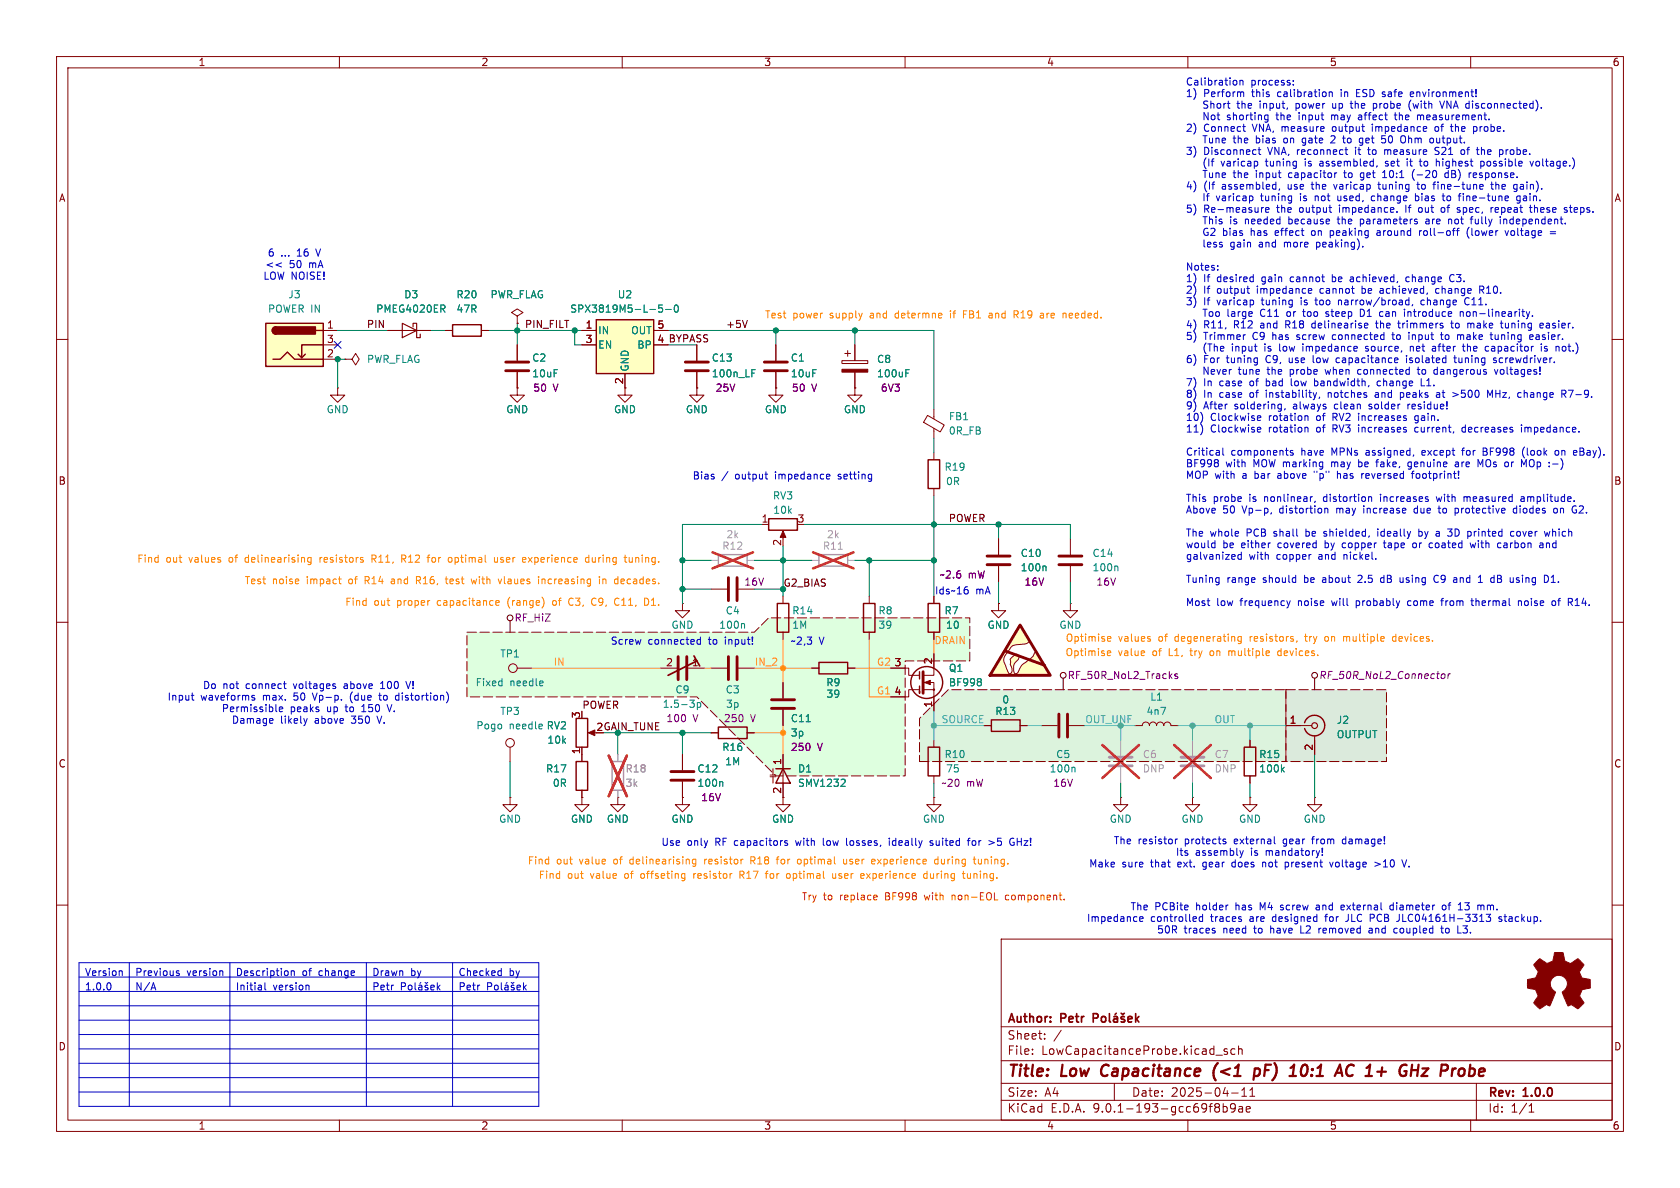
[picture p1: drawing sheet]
<svg xmlns="http://www.w3.org/2000/svg" width="297mm" height="210mm" viewBox="0 0 297 210" stroke-linecap="round" stroke-linejoin="round" font-family="sans-serif">
<defs><g id="words">
<g font-size="2.8" fill="#840000">
<text x="178" y="190.9">Title:</text>
<text x="187.7" y="190.9">Low</text>
<text x="195.5" y="190.9">Capacitance</text>
<text x="216.1" y="190.9">(&lt;1</text>
<text x="224.2" y="190.9">pF)</text>
<text x="231.3" y="190.9">10:1</text>
<text x="240.3" y="190.9">AC 1+</text>
<text x="253.1" y="190.9">GHz</text>
<text x="261.1" y="190.9">Probe</text>
</g>
<g font-size="2.1" fill="#840000">
<text x="178" y="184">Sheet:</text>
<text x="178" y="181.2">Author:</text>
<text x="187.6" y="181.2">Petr</text>
<text x="178" y="186.7">File:</text>
<text x="184.1" y="186.7">LowCapacitanceProbe.kicad_sch</text>
<text x="178" y="196.9">KiCad</text>
<text x="178" y="194.1">Size:</text>
<text x="184.7" y="194.1">A4</text>
<text x="185.7" y="196.9">E.D.A.</text>
<text x="193.3" y="196.9">9.0.1-193-gcc69f8b9ae</text>
<text x="200" y="194.1">Date:</text>
<text x="207" y="194.1">2025-04-11</text>
<text x="263" y="194.3">Rev:</text>
<text x="263" y="196.9">Id:</text>
<text x="267.1" y="196.9">1/1</text>
<text x="269.4" y="194.3">1.0.0</text>
</g>
<g font-size="1.8" fill="#840000">
<text x="35" y="11.9">1</text>
<text x="85" y="11.9">2</text>
<text x="135" y="11.9">3</text>
<text x="185" y="11.9">4</text>
<text x="235" y="11.9">5</text>
<text x="285" y="11.9">6</text>
<text x="10.3" y="35.9">A</text>
<text x="285.3" y="35.9">A</text>
<text x="57.7" y="58.2">1</text>
<text x="103.4" y="58.2">1</text>
<text x="116.1" y="58.2">5</text>
<text x="57.7" y="60.7">3</text>
<text x="57.7" y="63.2">2</text>
<text x="103.4" y="60.7">3</text>
<text x="116.1" y="60.7">4 BYPASS</text>
<text x="116.1" y="60.7">4</text>
<text x="110.2" y="68" transform="rotate(-90 110.2 68)">2</text>
<text x="10.3" y="85.9">B</text>
<text x="285.3" y="85.9">B</text>
<text x="134.5" y="92.5">1</text>
<text x="140.9" y="92.5">3</text>
<text x="138.2" y="96.6" transform="rotate(-90 138.2 96.6)">2</text>
<text x="117.7" y="117.9">2</text>
<text x="122.2" y="117.9">1</text>
<text x="158" y="117.9">3</text>
<text x="164.8" y="117.5" transform="rotate(-90 164.8 117.5)">2</text>
<text x="158" y="122.9">4</text>
<text x="164.8" y="125.2" transform="rotate(-90 164.8 125.2)">1</text>
<text x="102.6" y="127.1" transform="rotate(-90 102.6 127.1)">3</text>
<text x="105.3" y="129.3">2</text>
<text x="227.9" y="128">1</text>
<text x="10.3" y="135.9">C</text>
<text x="102.6" y="133.4" transform="rotate(-90 102.6 133.4)">1</text>
<text x="138.2" y="135.3" transform="rotate(-90 138.2 135.3)">1</text>
<text x="232.2" y="132.8" transform="rotate(-90 232.2 132.8)">2</text>
<text x="285.3" y="135.9">C</text>
<text x="138.2" y="140.4" transform="rotate(-90 138.2 140.4)">2</text>
<text x="10.3" y="185.9">D</text>
<text x="285.3" y="185.9">D</text>
<text x="35" y="199.9">1</text>
<text x="85" y="199.9">2</text>
<text x="135" y="199.9">3</text>
<text x="185" y="199.9">4</text>
<text x="235" y="199.9">5</text>
<text x="285" y="199.9">6</text>
</g>
<g font-size="1.8" fill="#0000c2">
<text x="209.5" y="15.4">Calibration</text>
<text x="209.5" y="17.5">1)</text>
<text x="212.8" y="17.5">Perform</text>
<text x="221.1" y="15.4">process:</text>
<text x="221.4" y="17.5">this</text>
<text x="226.1" y="17.5">calibration</text>
<text x="237.5" y="17.5">in</text>
<text x="240.4" y="17.5">ESD safe</text>
<text x="250.4" y="17.5">environment!</text>
<text x="209.5" y="23.6">2)</text>
<text x="212.8" y="23.6">Connect</text>
<text x="213.1" y="19.5">Short</text>
<text x="213.1" y="21.6">Not</text>
<text x="217.4" y="21.6">shorting</text>
<text x="219.3" y="19.5">the</text>
<text x="221.6" y="23.6">VNA, measure</text>
<text x="223.4" y="19.5">input,</text>
<text x="226.3" y="21.6">the</text>
<text x="229.9" y="19.5">power</text>
<text x="230.5" y="21.6">input</text>
<text x="236" y="23.6">output</text>
<text x="236.4" y="21.6">may</text>
<text x="236.6" y="19.5">up</text>
<text x="240.1" y="19.5">the</text>
<text x="241.4" y="21.6">affect</text>
<text x="243.2" y="23.6">impedance</text>
<text x="244.2" y="19.5">probe</text>
<text x="248.1" y="21.6">the</text>
<text x="250.7" y="19.5">(with</text>
<text x="252.2" y="21.6">measurement.</text>
<text x="254.6" y="23.6">of</text>
<text x="256.5" y="19.5">VNA disconnected).</text>
<text x="257.6" y="23.6">the</text>
<text x="261.7" y="23.6">probe.</text>
<text x="209.5" y="27.7">3)</text>
<text x="212.8" y="27.7">Disconnect</text>
<text x="213.1" y="25.7">Tune</text>
<text x="213.1" y="29.8">(If</text>
<text x="216.4" y="29.8">varicap</text>
<text x="218.6" y="25.7">the</text>
<text x="222.7" y="25.7">bias</text>
<text x="224.3" y="27.7">VNA, reconnect</text>
<text x="224.5" y="29.8">tuning</text>
<text x="227.8" y="25.7">on</text>
<text x="231.3" y="25.7">gate</text>
<text x="231.6" y="29.8">is</text>
<text x="234.4" y="29.8">assembled,</text>
<text x="236.6" y="25.7">2</text>
<text x="239" y="25.7">to</text>
<text x="240.1" y="27.7">it</text>
<text x="242" y="25.7">get</text>
<text x="242.6" y="27.7">to</text>
<text x="245.6" y="27.7">measure</text>
<text x="246.1" y="25.7">50</text>
<text x="246.2" y="29.8">set</text>
<text x="249.7" y="25.7">Ohm</text>
<text x="250.2" y="29.8">it</text>
<text x="252.7" y="29.8">to</text>
<text x="254.8" y="27.7">S21</text>
<text x="255.1" y="25.7">output.</text>
<text x="255.8" y="29.8">highest</text>
<text x="259.6" y="27.7">of</text>
<text x="262.6" y="27.7">the</text>
<text x="263.8" y="29.8">possible</text>
<text x="266.7" y="27.7">probe.</text>
<text x="272.8" y="29.8">voltage.)</text>
<text x="209.5" y="33.8">4)</text>
<text x="212.8" y="33.8">(If</text>
<text x="213.1" y="31.8">Tune</text>
<text x="213.1" y="35.9">If</text>
<text x="215.6" y="35.9">varicap</text>
<text x="216.1" y="33.8">assembled,</text>
<text x="218.6" y="31.8">the</text>
<text x="222.7" y="31.8">input</text>
<text x="223.6" y="35.9">tuning</text>
<text x="227.9" y="33.8">use</text>
<text x="228.7" y="31.8">capacitor</text>
<text x="230.7" y="35.9">is</text>
<text x="232.4" y="33.8">the</text>
<text x="233.5" y="35.9">not</text>
<text x="236.5" y="33.8">varicap</text>
<text x="237.7" y="35.9">used,</text>
<text x="238.7" y="31.8">to</text>
<text x="241.8" y="31.8">get</text>
<text x="243.9" y="35.9">change</text>
<text x="244.6" y="33.8">tuning</text>
<text x="245.9" y="31.8">10:1</text>
<text x="251.3" y="31.8">(-20</text>
<text x="251.7" y="33.8">to</text>
<text x="251.9" y="35.9">bias</text>
<text x="254.7" y="33.8">fine-tune</text>
<text x="257" y="35.9">to</text>
<text x="257.3" y="31.8">dB)</text>
<text x="260" y="35.9">fine-tune</text>
<text x="261.8" y="31.8">response.</text>
<text x="265.1" y="33.8">the</text>
<text x="269.3" y="33.8">gain).</text>
<text x="270.4" y="35.9">gain.</text>
<text x="209.5" y="37.9">5)</text>
<text x="212.8" y="37.9">Re-measure</text>
<text x="213.1" y="40">This</text>
<text x="218" y="40">is</text>
<text x="220.8" y="40">needed</text>
<text x="225.9" y="37.9">the</text>
<text x="228.7" y="40">because</text>
<text x="230" y="37.9">output</text>
<text x="237.2" y="37.9">impedance.</text>
<text x="237.6" y="40">the</text>
<text x="241.7" y="40">parameters</text>
<text x="249.1" y="37.9">If</text>
<text x="251.7" y="37.9">out</text>
<text x="253.5" y="40">are</text>
<text x="255.8" y="37.9">of</text>
<text x="257.7" y="40">not</text>
<text x="258.9" y="37.9">spec,</text>
<text x="261.9" y="40">fully</text>
<text x="265" y="37.9">repeat</text>
<text x="267.3" y="40">independent.</text>
<text x="272.2" y="37.9">these</text>
<text x="278.4" y="37.9">steps.</text>
<text x="46.8" y="47.6">&lt;&lt;</text>
<text x="47.3" y="45.6">6</text>
<text x="49.6" y="45.6">...</text>
<text x="51.1" y="47.6">50</text>
<text x="52.6" y="45.6">16</text>
<text x="54.7" y="47.6">mA</text>
<text x="56.2" y="45.6">V</text>
<text x="213.1" y="42">G2</text>
<text x="213.1" y="44.1">less</text>
<text x="216.7" y="42">bias</text>
<text x="218" y="44.1">gain</text>
<text x="221.8" y="42">has</text>
<text x="223.3" y="44.1">and</text>
<text x="226.3" y="42">effect</text>
<text x="227.9" y="44.1">more</text>
<text x="232.9" y="42">on</text>
<text x="233.8" y="44.1">peaking).</text>
<text x="236.4" y="42">peaking</text>
<text x="244.9" y="42">around</text>
<text x="252.6" y="42">roll-off</text>
<text x="261.2" y="42">(lower</text>
<text x="268.2" y="42">voltage</text>
<text x="46.5" y="49.6">LOW NOISE!</text>
<text x="209.5" y="48.2">Notes:</text>
<text x="209.5" y="50.2">1)</text>
<text x="209.5" y="52.3">2)</text>
<text x="212.8" y="50.2">If</text>
<text x="212.8" y="52.3">If</text>
<text x="215.3" y="50.2">desired</text>
<text x="215.3" y="52.3">output</text>
<text x="222.5" y="52.3">impedance</text>
<text x="223.3" y="50.2">gain</text>
<text x="228.6" y="50.2">cannot</text>
<text x="233.8" y="52.3">cannot</text>
<text x="236.1" y="50.2">be</text>
<text x="239.6" y="50.2">achieved,</text>
<text x="241.4" y="52.3">be</text>
<text x="244.8" y="52.3">achieved,</text>
<text x="249.6" y="50.2">change</text>
<text x="254.9" y="52.3">change</text>
<text x="257.6" y="50.2">C3.</text>
<text x="262.8" y="52.3">R10.</text>
<text x="209.5" y="54.3">3)</text>
<text x="209.5" y="58.4">4)</text>
<text x="212.8" y="54.3">If</text>
<text x="212.8" y="58.4">R11,</text>
<text x="213.1" y="56.3">Too</text>
<text x="215.3" y="54.3">varicap</text>
<text x="217.5" y="56.3">large</text>
<text x="218.2" y="58.4">R12</text>
<text x="223.1" y="58.4">and</text>
<text x="223.3" y="54.3">tuning</text>
<text x="223.5" y="56.3">C11</text>
<text x="227.7" y="58.4">R18</text>
<text x="228.4" y="56.3">or</text>
<text x="230.4" y="54.3">is</text>
<text x="231.5" y="56.3">too</text>
<text x="232.6" y="58.4">delinearise</text>
<text x="233.2" y="54.3">too</text>
<text x="235.7" y="56.3">steep</text>
<text x="237.4" y="54.3">narrow/broad,</text>
<text x="241.9" y="56.3">D1</text>
<text x="244.2" y="58.4">the</text>
<text x="245.6" y="56.3">can</text>
<text x="248.3" y="58.4">trimmers</text>
<text x="250.1" y="56.3">introduce</text>
<text x="252.3" y="54.3">change</text>
<text x="257.9" y="58.4">to</text>
<text x="260.2" y="56.3">non-linearity.</text>
<text x="260.2" y="54.3">C11.</text>
<text x="260.9" y="58.4">make</text>
<text x="267" y="58.4">tuning</text>
<text x="274.1" y="58.4">easier.</text>
<text x="209.5" y="60.4">5)</text>
<text x="209.5" y="64.5">6)</text>
<text x="212.8" y="60.4">Trimmer</text>
<text x="212.8" y="64.5">For</text>
<text x="213.1" y="62.5">(The</text>
<text x="217" y="64.5">tuning</text>
<text x="218.3" y="62.5">input</text>
<text x="221.6" y="60.4">C9</text>
<text x="224.1" y="64.5">C9,</text>
<text x="224.2" y="62.5">is</text>
<text x="225.2" y="60.4">has</text>
<text x="227" y="62.5">low</text>
<text x="228.3" y="64.5">use</text>
<text x="229.7" y="60.4">screw</text>
<text x="231.4" y="62.5">impedance</text>
<text x="232.8" y="64.5">low</text>
<text x="236.2" y="60.4">connected</text>
<text x="237.1" y="64.5">capacitance</text>
<text x="242.7" y="62.5">source,</text>
<text x="247.1" y="60.4">to</text>
<text x="249.7" y="64.5">isolated</text>
<text x="250.1" y="60.4">input</text>
<text x="250.7" y="62.5">net</text>
<text x="254.9" y="62.5">after</text>
<text x="256" y="60.4">to</text>
<text x="258.4" y="64.5">tuning</text>
<text x="259.1" y="60.4">make</text>
<text x="260.5" y="62.5">the</text>
<text x="264.7" y="62.5">capacitor</text>
<text x="265.2" y="60.4">tuning</text>
<text x="265.5" y="64.5">screwdriver.</text>
<text x="272.3" y="60.4">easier.</text>
<text x="274.7" y="62.5">is</text>
<text x="277.5" y="62.5">not.)</text>
<text x="209.5" y="68.6">7)</text>
<text x="209.5" y="70.7">8)</text>
<text x="212.8" y="68.6">In</text>
<text x="212.8" y="70.7">In</text>
<text x="213.1" y="66.6">Never</text>
<text x="215.7" y="68.6">case</text>
<text x="215.7" y="70.7">case</text>
<text x="219.5" y="66.6">tune</text>
<text x="221.2" y="68.6">of</text>
<text x="221.2" y="70.7">of</text>
<text x="224.3" y="68.6">bad</text>
<text x="224.3" y="70.7">instability,</text>
<text x="224.8" y="66.6">the</text>
<text x="228.9" y="68.6">low</text>
<text x="228.9" y="66.6">probe</text>
<text x="233.2" y="68.6">bandwidth,</text>
<text x="235.4" y="66.6">when</text>
<text x="235.4" y="70.7">notches</text>
<text x="241.3" y="66.6">connected</text>
<text x="244" y="70.7">and</text>
<text x="244.5" y="68.6">change</text>
<text x="248.6" y="70.7">peaks</text>
<text x="252.1" y="66.6">to</text>
<text x="252.5" y="68.6">L1.</text>
<text x="255.2" y="66.6">dangerous</text>
<text x="255.2" y="70.7">at</text>
<text x="258.2" y="70.7">&gt;500</text>
<text x="264.6" y="70.7">MHz,</text>
<text x="266.2" y="66.6">voltages!</text>
<text x="270.2" y="70.7">change</text>
<text x="278.1" y="70.7">R7-9.</text>
<text x="209.5" y="72.7">9)</text>
<text x="209.5" y="74.7">10)</text>
<text x="209.5" y="76.8">11)</text>
<text x="212.8" y="72.7">After</text>
<text x="214" y="74.7">Clockwise</text>
<text x="214" y="76.8">Clockwise</text>
<text x="218.4" y="72.7">soldering,</text>
<text x="224.4" y="74.7">rotation</text>
<text x="224.4" y="76.8">rotation</text>
<text x="228.9" y="72.7">always</text>
<text x="233" y="74.7">of</text>
<text x="233" y="76.8">of</text>
<text x="236.1" y="74.7">RV2</text>
<text x="236.1" y="76.8">RV3</text>
<text x="236.4" y="72.7">clean</text>
<text x="240.8" y="74.7">increases</text>
<text x="240.8" y="76.8">increases</text>
<text x="242.7" y="72.7">solder</text>
<text x="249.7" y="72.7">residue!</text>
<text x="251" y="74.7">gain.</text>
<text x="251" y="76.8">current,</text>
<text x="259.5" y="76.8">decreases</text>
<text x="270.2" y="76.8">impedance.</text>
<text x="209.5" y="80.9">Critical</text>
<text x="209.5" y="82.9">BF998</text>
<text x="216.7" y="82.9">with</text>
<text x="217.6" y="80.9">components</text>
<text x="221.7" y="82.9">MOW marking</text>
<text x="230.2" y="80.9">have</text>
<text x="235.7" y="80.9">MPNs</text>
<text x="235.8" y="82.9">may</text>
<text x="240.8" y="82.9">be</text>
<text x="241.9" y="80.9">assigned,</text>
<text x="244.2" y="82.9">fake,</text>
<text x="250" y="82.9">genuine</text>
<text x="252.1" y="80.9">except</text>
<text x="258.5" y="82.9">are</text>
<text x="259.4" y="80.9">for</text>
<text x="262.7" y="82.9">MOs</text>
<text x="263.2" y="80.9">BF998</text>
<text x="267.7" y="82.9">or</text>
<text x="270.4" y="80.9">(look</text>
<text x="270.8" y="82.9">MOp</text>
<text x="275.9" y="82.9">:-)</text>
<text x="276.4" y="80.9">on</text>
<text x="279.9" y="80.9">eBay).</text>
<text x="122.4" y="84.8">Bias</text>
<text x="127.6" y="84.8">/</text>
<text x="130.1" y="84.8">output</text>
<text x="137.3" y="84.8">impedance</text>
<text x="148.6" y="84.8">setting</text>
<text x="209.5" y="85">MOP with</text>
<text x="209.5" y="89.1">This</text>
<text x="214.5" y="89.1">probe</text>
<text x="219.8" y="85">a</text>
<text x="221" y="89.1">is</text>
<text x="222.1" y="85">bar</text>
<text x="223.8" y="89.1">nonlinear,</text>
<text x="226.3" y="85">above</text>
<text x="233" y="85">&quot;p&quot;</text>
<text x="234.4" y="89.1">distortion</text>
<text x="237.3" y="85">has</text>
<text x="241.8" y="85">reversed</text>
<text x="244.7" y="89.1">increases</text>
<text x="250.9" y="85">footprint!</text>
<text x="254.9" y="89.1">with</text>
<text x="259.8" y="89.1">measured</text>
<text x="270.1" y="89.1">amplitude.</text>
<text x="209.5" y="91.1">Above</text>
<text x="209.5" y="95.2">The</text>
<text x="213.9" y="95.2">whole</text>
<text x="216.2" y="91.1">50</text>
<text x="219.8" y="91.1">Vp-p,</text>
<text x="220.5" y="95.2">PCB</text>
<text x="225.5" y="95.2">shall</text>
<text x="226.5" y="91.1">distortion</text>
<text x="231.3" y="95.2">be</text>
<text x="234.7" y="95.2">shielded,</text>
<text x="236.7" y="91.1">may</text>
<text x="241.7" y="91.1">increase</text>
<text x="244.4" y="95.2">ideally</text>
<text x="250.9" y="91.1">due</text>
<text x="251.9" y="95.2">by</text>
<text x="255.1" y="95.2">a</text>
<text x="255.4" y="91.1">to</text>
<text x="257.5" y="95.2">3D</text>
<text x="258.5" y="91.1">protective</text>
<text x="261.1" y="95.2">printed</text>
<text x="268.9" y="95.2">cover</text>
<text x="269" y="91.1">diodes</text>
<text x="275.2" y="95.2">which</text>
<text x="276.4" y="91.1">on</text>
<text x="279.8" y="91.1">G2.</text>
<text x="209.5" y="97.2">would</text>
<text x="209.5" y="99.3">galvanized</text>
<text x="216.2" y="97.2">be</text>
<text x="219.6" y="97.2">either</text>
<text x="220.8" y="99.3">with</text>
<text x="225.8" y="99.3">copper</text>
<text x="226.2" y="97.2">covered</text>
<text x="233.4" y="99.3">and</text>
<text x="234.7" y="97.2">by</text>
<text x="238" y="97.2">copper</text>
<text x="238" y="99.3">nickel.</text>
<text x="245.5" y="97.2">tape</text>
<text x="250.8" y="97.2">or</text>
<text x="253.9" y="97.2">coated</text>
<text x="261.5" y="97.2">with</text>
<text x="266.4" y="97.2">carbon</text>
<text x="274.1" y="97.2">and</text>
<text x="165.2" y="105.2">Ids~16</text>
<text x="172.5" y="105.2">mA</text>
<text x="209.5" y="103.4">Tuning</text>
<text x="209.5" y="107.5">Most</text>
<text x="215.1" y="107.5">low</text>
<text x="216.9" y="103.4">range</text>
<text x="219.4" y="107.5">frequency</text>
<text x="223.4" y="103.4">should</text>
<text x="229.8" y="107.5">noise</text>
<text x="230.8" y="103.4">be</text>
<text x="234.3" y="103.4">about</text>
<text x="235.9" y="107.5">will</text>
<text x="240.4" y="107.5">probably</text>
<text x="240.7" y="103.4">2.5</text>
<text x="244.9" y="103.4">dB</text>
<text x="248.5" y="103.4">using</text>
<text x="249.7" y="107.5">come</text>
<text x="254.8" y="103.4">C9</text>
<text x="255.9" y="107.5">from</text>
<text x="258.4" y="103.4">and</text>
<text x="261.4" y="107.5">thermal</text>
<text x="263" y="103.4">1</text>
<text x="265.4" y="103.4">dB</text>
<text x="269" y="103.4">using</text>
<text x="269.9" y="107.5">noise</text>
<text x="275.3" y="103.4">D1.</text>
<text x="276" y="107.5">of</text>
<text x="279.1" y="107.5">R14.</text>
<text x="107.9" y="114.1">Screw</text>
<text x="114.6" y="114.1">connected</text>
<text x="125.4" y="114.1">to</text>
<text x="128.4" y="114.1">input!</text>
<text x="139.7" y="114.1">~2,3</text>
<text x="144.8" y="114.1">V</text>
<text x="29.5" y="123.9">Input</text>
<text x="35.5" y="123.9">waveforms</text>
<text x="35.8" y="121.9">Do</text>
<text x="39.1" y="126">Permissible</text>
<text x="39.4" y="121.9">not</text>
<text x="43.6" y="121.9">connect</text>
<text x="46.6" y="123.9">max.</text>
<text x="51.3" y="126">peaks</text>
<text x="52.2" y="121.9">voltages</text>
<text x="52.2" y="123.9">50</text>
<text x="55.8" y="123.9">Vp-p.</text>
<text x="57.9" y="126">up</text>
<text x="61.3" y="121.9">above</text>
<text x="61.4" y="126">to</text>
<text x="62.5" y="123.9">(due</text>
<text x="64.4" y="126">150</text>
<text x="67.9" y="123.9">to</text>
<text x="68" y="121.9">100</text>
<text x="69.2" y="126">V.</text>
<text x="71" y="123.9">distortion)</text>
<text x="72.8" y="121.9">V!</text>
<text x="40.9" y="128">Damage</text>
<text x="49.6" y="128">likely</text>
<text x="55.8" y="128">above</text>
<text x="62.4" y="128">350</text>
<text x="67.2" y="128">V.</text>
<text x="116.8" y="149.6">Use</text>
<text x="121.5" y="149.6">only</text>
<text x="126.6" y="149.6">RF capacitors</text>
<text x="141.2" y="149.6">with</text>
<text x="146.2" y="149.6">low</text>
<text x="150.5" y="149.6">losses,</text>
<text x="158.2" y="149.6">ideally</text>
<text x="165.7" y="149.6">suited</text>
<text x="172.6" y="149.6">for</text>
<text x="176.4" y="149.6">&gt;5</text>
<text x="180.4" y="149.6">GHz!</text>
<text x="196.8" y="149.3">The</text>
<text x="201.2" y="149.3">resistor</text>
<text x="209.6" y="149.3">protects</text>
<text x="218.5" y="149.3">external</text>
<text x="227.3" y="149.3">gear</text>
<text x="232.7" y="149.3">from</text>
<text x="238.2" y="149.3">damage!</text>
<text x="192.5" y="153.4">Make</text>
<text x="198.3" y="153.4">sure</text>
<text x="203.6" y="153.4">that</text>
<text x="207.8" y="151.4">Its</text>
<text x="208.5" y="153.4">ext.</text>
<text x="211.3" y="151.4">assembly</text>
<text x="213.1" y="153.4">gear</text>
<text x="218.4" y="153.4">does</text>
<text x="221.3" y="151.4">is</text>
<text x="224" y="153.4">not</text>
<text x="224.1" y="151.4">mandatory!</text>
<text x="228.2" y="153.4">present</text>
<text x="236.4" y="153.4">voltage</text>
<text x="244.5" y="153.4">&gt;10</text>
<text x="199.8" y="161.1">The</text>
<text x="204.1" y="161.1">PCBite</text>
<text x="211.5" y="161.1">holder</text>
<text x="218.7" y="161.1">has</text>
<text x="223.2" y="161.1">M4</text>
<text x="227" y="161.1">screw</text>
<text x="233.5" y="161.1">and</text>
<text x="238.1" y="161.1">external</text>
<text x="247" y="161.1">diameter</text>
<text x="256.5" y="161.1">of</text>
<text x="259.5" y="161.1">13</text>
<text x="263.1" y="161.1">mm.</text>
<text x="192.1" y="163.2">Impedance</text>
<text x="203.4" y="163.2">controlled</text>
<text x="204.5" y="165.2">50R</text>
<text x="209.3" y="165.2">traces</text>
<text x="214.2" y="163.2">traces</text>
<text x="216.4" y="165.2">need</text>
<text x="221.2" y="163.2">are</text>
<text x="222" y="165.2">to</text>
<text x="225" y="165.2">have</text>
<text x="225.4" y="163.2">designed</text>
<text x="230.6" y="165.2">L2</text>
<text x="234" y="165.2">removed</text>
<text x="235" y="163.2">for</text>
<text x="238.8" y="163.2">JLC</text>
<text x="243.1" y="165.2">and</text>
<text x="243.3" y="163.2">PCB</text>
<text x="247.7" y="165.2">coupled</text>
<text x="248.2" y="163.2">JLC04161H-3313</text>
<text x="256.3" y="165.2">to</text>
<text x="259.3" y="165.2">L3.</text>
<text x="266.5" y="163.2">stackup.</text>
<text x="14.9" y="172.9">Version</text>
<text x="23.8" y="172.9">Previous</text>
<text x="33" y="172.9">version</text>
<text x="41.6" y="172.9">Description</text>
<text x="53.4" y="172.9">of</text>
<text x="56.5" y="172.9">change</text>
<text x="65.7" y="172.9">Drawn</text>
<text x="72.6" y="172.9">by</text>
<text x="81" y="172.9">Checked</text>
<text x="90" y="172.9">by</text>
<text x="14.9" y="175.4">1.0.0</text>
<text x="23.8" y="175.4">N/A</text>
<text x="41.6" y="175.4">Initial</text>
<text x="48.3" y="175.4">version</text>
<text x="65.7" y="175.4">Petr</text>
<text x="81" y="175.4">Petr</text>
</g>
<g font-size="1.8" fill="#008484">
<text x="50.9" y="52.9">J3</text>
<text x="71.4" y="52.9">D3</text>
<text x="80.6" y="52.9">R20</text>
<text x="86.6" y="52.9">PWR_FLAG</text>
<text x="109.1" y="52.9">U2</text>
<text x="47.3" y="55.5">POWER IN</text>
<text x="66.4" y="55.5">PMEG4020ER</text>
<text x="80.6" y="55.5">47R</text>
<text x="100.7" y="55.5">SPX3819M5-L-5-0</text>
<text x="105.7" y="59.3">IN</text>
<text x="111.5" y="59.3">OUT</text>
<text x="64.8" y="64.4">PWR_FLAG</text>
<text x="94" y="64.1">C2</text>
<text x="105.7" y="61.8">EN</text>
<text x="111.4" y="65.8" transform="rotate(-90 111.4 65.8)">GND</text>
<text x="112.6" y="61.8">BP</text>
<text x="125.7" y="64.1">C13</text>
<text x="139.7" y="64.1">C1</text>
<text x="154.9" y="64.4">C8</text>
<text x="94" y="66.9">10uF</text>
<text x="125.7" y="66.9">100n_LF</text>
<text x="139.7" y="66.9">10uF</text>
<text x="154.9" y="66.9">100uF</text>
<text x="57.7" y="73.3">GND</text>
<text x="89.4" y="73.3">GND</text>
<text x="108.5" y="73.3">GND</text>
<text x="121.2" y="73.3">GND</text>
<text x="135.1" y="73.3">GND</text>
<text x="149.1" y="73.3">GND</text>
<text x="167.6" y="74.5">FB1</text>
<text x="167.6" y="77">0R_FB</text>
<text x="166.9" y="83.4">R19</text>
<text x="136.5" y="88.5">RV3</text>
<text x="167.1" y="86">0R</text>
<text x="136.6" y="91">10k</text>
<text x="180.3" y="101.2">100n</text>
<text x="180.3" y="98.7">C10</text>
<text x="193" y="101.2">100n</text>
<text x="193" y="98.7">C14</text>
<text x="118.6" y="111.4">GND</text>
<text x="127" y="111.4">100n</text>
<text x="128.2" y="108.8">C4</text>
<text x="140" y="111.4">1M</text>
<text x="140" y="108.8">R14</text>
<text x="155.2" y="108.8">R8</text>
<text x="155.2" y="111.4">39</text>
<text x="166.9" y="108.8">R7</text>
<text x="167.1" y="111.4">10</text>
<text x="174.5" y="111.4">GND</text>
<text x="187.2" y="111.4">GND</text>
<text x="88.3" y="116.4">TP1</text>
<text x="167.6" y="119">Q1</text>
<text x="84" y="121.5">Fixed</text>
<text x="90.1" y="121.5">needle</text>
<text x="117.1" y="125.3">1.5-3p</text>
<text x="119.3" y="122.8">C9</text>
<text x="128.2" y="122.8">C3</text>
<text x="128.3" y="125.3">3p</text>
<text x="146" y="121.5">R9</text>
<text x="146" y="123.5">39</text>
<text x="167.6" y="121.5">BF998</text>
<text x="177.1" y="124.6">0</text>
<text x="203.2" y="124.1">L1</text>
<text x="84.1" y="129.1">Pogo</text>
<text x="88.3" y="126.6">TP3</text>
<text x="90" y="129.1">needle</text>
<text x="96.5" y="129.1">RV2</text>
<text x="96.7" y="131.7">10k</text>
<text x="139.7" y="130.4">3p</text>
<text x="139.7" y="127.9">C11</text>
<text x="175.9" y="126.6">R13</text>
<text x="202.6" y="126.6">4n7</text>
<text x="236.2" y="128.2">J2</text>
<text x="236.2" y="130.7">OUTPUT</text>
<text x="96.4" y="136.8">R17</text>
<text x="123.2" y="136.8">C12</text>
<text x="127.6" y="132.9">R16</text>
<text x="128.1" y="135.5">1M</text>
<text x="141" y="136.8">D1</text>
<text x="166.9" y="134.2">R10</text>
<text x="167.1" y="136.8">75</text>
<text x="185.5" y="136.8">100n</text>
<text x="186.6" y="134.2">C5</text>
<text x="222.5" y="134.2">R15</text>
<text x="222.5" y="136.8">100k</text>
<text x="97.6" y="139.3">0R</text>
<text x="123.2" y="139.3">100n</text>
<text x="141" y="139.3">SMV1232</text>
<text x="88.1" y="145.6">GND</text>
<text x="100.8" y="145.6">GND</text>
<text x="107.2" y="145.6">GND</text>
<text x="118.6" y="145.6">GND</text>
<text x="136.4" y="145.6">GND</text>
<text x="163.1" y="145.6">GND</text>
<text x="196.1" y="145.6">GND</text>
<text x="208.8" y="145.6">GND</text>
<text x="218.9" y="145.6">GND</text>
<text x="230.4" y="145.6">GND</text>
</g>
<g font-size="1.8">
<text x="64.8" y="58.1">PIN</text>
<text x="92.7" y="58.1">PIN_FILT</text>
<text x="128.3" y="58.1">+5V</text>
<text x="167.6" y="92.4">POWER</text>
<text x="102.9" y="125.4">POWER</text>
</g>
<g font-size="1.8" fill="#ff8700">
<text x="135.2" y="56.5">Test</text>
<text x="140.1" y="56.5">power</text>
<text x="146.8" y="56.5">supply</text>
<text x="154.1" y="56.5">and</text>
<text x="158.7" y="56.5">determne</text>
<text x="168.6" y="56.5">if</text>
<text x="171.1" y="56.5">FB1</text>
<text x="175.9" y="56.5">and</text>
<text x="180.5" y="56.5">R19</text>
<text x="185.4" y="56.5">are</text>
<text x="189.6" y="56.5">needed.</text>
<text x="24.2" y="99.7">Find</text>
<text x="29.3" y="99.7">out</text>
<text x="33.5" y="99.7">values</text>
<text x="40.7" y="99.7">of</text>
<text x="43.8" y="99.7">delinearising</text>
<text x="57.2" y="99.7">resistors</text>
<text x="66.6" y="99.7">R11,</text>
<text x="72" y="99.7">R12</text>
<text x="76.9" y="99.7">for</text>
<text x="80.7" y="99.7">optimal</text>
<text x="89" y="99.7">user</text>
<text x="94.3" y="99.7">experience</text>
<text x="105.6" y="99.7">during</text>
<text x="112.7" y="99.7">tuning.</text>
<text x="43.2" y="103.5">Test</text>
<text x="48.1" y="103.5">noise</text>
<text x="54.3" y="103.5">impact</text>
<text x="60.9" y="107.3">Find</text>
<text x="61.9" y="103.5">of</text>
<text x="65" y="103.5">R14</text>
<text x="66.1" y="107.3">out</text>
<text x="69.8" y="103.5">and</text>
<text x="70.3" y="107.3">proper</text>
<text x="74.4" y="103.5">R16,</text>
<text x="77.6" y="107.3">capacitance</text>
<text x="79.9" y="103.5">test</text>
<text x="84.6" y="103.5">with</text>
<text x="89.6" y="103.5">vlaues</text>
<text x="90.2" y="107.3">(range)</text>
<text x="96.8" y="103.5">increasing</text>
<text x="98.4" y="107.3">of</text>
<text x="101.4" y="107.3">C3,</text>
<text x="105.7" y="107.3">C9,</text>
<text x="107.8" y="103.5">in</text>
<text x="109.9" y="107.3">C11,</text>
<text x="110.7" y="103.5">decades.</text>
<text x="115.4" y="107.3">D1.</text>
<text x="188.3" y="113.6">Optimise</text>
<text x="197.7" y="113.6">values</text>
<text x="204.9" y="113.6">of</text>
<text x="208" y="113.6">degenerating</text>
<text x="221.4" y="113.6">resistors,</text>
<text x="231.4" y="113.6">try</text>
<text x="235.1" y="113.6">on</text>
<text x="238.5" y="113.6">multiple</text>
<text x="247.4" y="113.6">devices.</text>
<text x="188.3" y="116.2">Optimise</text>
<text x="197.7" y="116.2">value</text>
<text x="203.9" y="116.2">of</text>
<text x="206.9" y="116.2">L1,</text>
<text x="210.9" y="116.2">try</text>
<text x="214.6" y="116.2">on</text>
<text x="218" y="116.2">multiple</text>
<text x="227" y="116.2">devices.</text>
<text x="93.2" y="153">Find</text>
<text x="95.1" y="155.6">Find</text>
<text x="98.4" y="153">out</text>
<text x="100.3" y="155.6">out</text>
<text x="102.6" y="153">value</text>
<text x="104.5" y="155.6">value</text>
<text x="108.8" y="153">of</text>
<text x="110.7" y="155.6">of</text>
<text x="111.8" y="153">delinearising</text>
<text x="113.7" y="155.6">offseting</text>
<text x="123.3" y="155.6">resistor</text>
<text x="125.2" y="153">resistor</text>
<text x="131.6" y="155.6">R17</text>
<text x="133.6" y="153">R18</text>
<text x="136.5" y="155.6">for</text>
<text x="138.4" y="153">for</text>
<text x="140.3" y="155.6">optimal</text>
<text x="142.3" y="153">optimal</text>
<text x="148.6" y="155.6">user</text>
<text x="150.6" y="153">user</text>
<text x="153.8" y="155.6">experience</text>
<text x="155.8" y="153">experience</text>
<text x="165.2" y="155.6">during</text>
<text x="167.1" y="153">during</text>
<text x="172.3" y="155.6">tuning.</text>
<text x="174.3" y="153">tuning.</text>
</g>
<g font-size="1.8" fill="#840084">
<text x="94.2" y="69.4">50</text>
<text x="97.8" y="69.4">V</text>
<text x="126.4" y="69.4">25V</text>
<text x="139.9" y="69.4">50</text>
<text x="143.5" y="69.4">V</text>
<text x="155.6" y="69.4">6V3</text>
<text x="131.5" y="103.7">16V</text>
<text x="166.1" y="102.5">~2.6</text>
<text x="171.2" y="102.5">mW</text>
<text x="181" y="103.7">16V</text>
<text x="193.7" y="103.7">16V</text>
<text x="90.9" y="110.1">RF_HiZ</text>
<text x="188.7" y="120.2">RF_50R_NoL2_Tracks</text>
<text x="233.1" y="120.2">RF_50R_NoL2_Connector</text>
<text x="117.7" y="127.9">100</text>
<text x="122.5" y="127.9">V</text>
<text x="127.9" y="127.9">250</text>
<text x="132.7" y="127.9">V</text>
<text x="139.7" y="132.9">250</text>
<text x="144.5" y="132.9">V</text>
<text x="123.9" y="141.8">16V</text>
<text x="166.4" y="139.3">~20</text>
<text x="170.9" y="139.3">mW</text>
<text x="186.1" y="139.3">16V</text>
</g>
<g font-size="1.8" fill="#a1a1a1">
<text x="128.3" y="95.4">2k</text>
<text x="146.1" y="95.4">2k</text>
<text x="127.6" y="97.4">R12</text>
<text x="145.4" y="97.4">R11</text>
<text x="110.5" y="136.8">R18</text>
<text x="201.9" y="134.2">C6</text>
<text x="201.9" y="136.8">DNP</text>
<text x="214.6" y="134.2">C7</text>
<text x="214.6" y="136.8">DNP</text>
<text x="110.5" y="139.3">3k</text>
</g>
<g font-size="1.8" fill="#008400">
<text x="138.4" y="103.8">G2_BIAS</text>
<text x="105.3" y="129.3">2GAIN_TUNE</text>
</g>
<g font-size="1.8" fill="#b79a17">
<text x="165.1" y="114">DRAIN</text>
<text x="97.8" y="117.8">IN</text>
<text x="133.3" y="117.8">IN_2</text>
<text x="154.9" y="117.8">G2</text>
<text x="154.9" y="122.8">G1</text>
</g>
<g font-size="1.8" fill="#19b6c7">
<text x="166.4" y="127.9">SOURCE</text>
<text x="191.8" y="127.9">OUT_UNF</text>
<text x="214.6" y="127.9">OUT</text>
</g>
<g font-size="1.8" fill="#ff2a00">
<text x="141.7" y="159.4">Try</text>
<text x="145.5" y="159.4">to</text>
<text x="148.6" y="159.4">replace</text>
<text x="156.8" y="159.4">BF998</text>
<text x="163.9" y="159.4">with</text>
<text x="168.9" y="159.4">non-EOL</text>
<text x="178.6" y="159.4">component.</text>
</g>
</g></defs>
<path d="M0 0h297v210h-297z" fill="#fff" stroke="#fff" stroke-width=".18"/>
<g fill="none" stroke="#840000" stroke-width=".18">
<path d="M10 10h277v190h-277zM12 12h273v186h-273zM60 10v2M110 10v2M160 10v2M210 10v2M260 10v2M10 60h2M285 60h2M10 110h2M285 110h2M10 160h2"/>
<path d="M177 166h108v32h-108zM285 160h2M60 198v2M110 198v2M160 198v2M177 194.5h108M177 191.5h108M177 187.5h108M177 181.5h108M182.5 186.3v.1M182.5 185.5v.1M184.7 183.6v.1"/>
<path d="M184.7 182.8v.1M187.6 182.1l-1.3 2M197 191.5v3M210 198v2M215 186.5h1.1M215.3 195.1l.3 .3-.3 .3 .2 .2 .1 .4-.3 .3M216.2 195.1v1.5M216.2 195.7l.5-.1 .3 .3v.4l-.2 .2h-.6M217 185.5l-.4-.1-.2 .2 .1 .2 .5 .2v.3h-.6M217.7 193.2h1.2M218.3 185.5l-.4-.1-.3 .3v.4l.1 .2h.6M218.4 195.7l-.3 .3h-.3l-.3-.3 .2-.5 .4-.1 .2 .1a.99 .99 0 0 1-.3 1.4h-.3"/>
<path d="M219 184.9v1.5M219 185.5l.2-.1 .3 .1 .1 .9M219 195.7h.6l.1 .9M219.5 193.8h.9M219.5 192.7l.5-.4v1.5M219.7 196h-.5a.29 .29 0 0 0-.2 .3 .29 .29 0 0 0 .2 .3l.5-.1M220.3 196.1l.7-.1v-.3l-.5-.1-.2 .2 .1 .7h.6M221 193.8h.8M221 192.7l.4-.4v1.5M260 198v2M261 191.5v6.5M270.3 196.6h.9"/>
<path d="M270.3 195.5l.4-.4v1.5"/>
</g>
<path d="M194.9 188.5a1.27 1.27 0 0 0 0 1.6M215.3 187.9a2.35 2.35 0 0 0-.4 3.1M221.8 189l.2-.1 .6 .1 .2 .3-.1 .5a.66 .66 0 0 1-1 .3M221.8 188.9l-.2 2M231 188.3a.51 .51 0 0 0-.8 .3 1.09 1.09 0 0 0 .1 1.6l.5-.2M239.3 188.4a.88 .88 0 0 0-1 0 .88 .88 0 0 0-.3 1 .69 .69 0 0 0 .3 .7 .69 .69 0 0 0 .8-.1M249.5 189.2h1.2M250.8 188.2l-.3 2M251.5 188.9h1l-1.2 1.3h1M259.7 190.1l.2 .1 .6-.1M259.9 188.2l-.2 2M260.4 188.9l-.6 .1" fill="none" stroke="#840000" stroke-width=".4"/>
<path d="M193.3 180l.7-.1 .1-.2v-.4l-.3-.1h-.5v1.5M194.8 179.8l.2-.1 .4 .1 .1 .6-.2 .2-.3 .1-.2-.2zM196.1 179.2v1.3l.2 .2M196.9 179.8h.6l.1 .9M197.3 179.1l-.2 .2M198.2 179.1l.3 .2 .3-.2M198.8 179.8l-.4-.1-.2 .2 .1 .2 .5 .2v.3h-.6M200.8 179.2v1.5M201.3 179.7l-.5 .6M197.6 180l-.5 .1a.29 .29 0 0 0-.3 .3 .29 .29 0 0 0 .3 .3l.5-.1M199.4 180.2l.7-.2v-.2l-.5-.1-.2 .2 .1 .7h.6M200.9 180.1l.4 .6" fill="none" stroke="#840000" stroke-width=".3"/>
<path d="M227.3 121.9h17.8v12.7h-17.8z" fill="#dbeadc"/>
<path d="M82.5 111.8h50.8l2.6-2.6h35.5v7.6h-11.4v20.4h-22.8l-14-14h-40.7z" fill="#deffdf"/>
<path d="M162.6 127l5-5.1h59.7v12.7h-64.7z" fill="#dcf3dd"/>
<g fill="none" stroke="#840000" stroke-width=".18">
<path d="M59.7 68.6v1.3h1.3l-1.3 1.2-1.3-1.2h1.3M59.7 68.6h.1M123.2 61v2.8M123.2 65.8v2.8M120.6 106.7v1.3h1.3l-1.3 1.2-1.2-1.2h1.2M120.6 106.7h.1M125.7 104.1h2.8M130.6 104.1h2.7M153.7 105.4v1.3M153.7 111.8v1.2M189.2 106.7v1.3h1.3l-1.3 1.2-1.2-1.2h1.2M189.2 106.7h.1"/>
<path d="M136.1 137h1.1M136.1 137.3h1.1M136.7 135.9v1.1M136.7 137.3v1.1M138.4 133.4v8.8h1.3l-1.3 1.3-1.2-1.3h1.2M138.4 120.7v2.7M138.4 125.5v2.8M165.1 130.8v1.3M165.1 137.2v1.2M200.7 128.3h1.2a.64 .64 0 0 1 .7-.7 .64 .64 0 0 1 .6 .7 .64 .64 0 0 1 .6-.7 .64 .64 0 0 1 .7 .7 .64 .64 0 0 1 .6-.7 .64 .64 0 0 1 .6 .7 .64 .64 0 0 1 .7-.7 .64 .64 0 0 1 .6 .7h1.3M165.1 141v1.2h1.3l-1.3 1.3-1.3-1.3h1.3M165.1 141h.1"/>
</g>
<path d="M152.7 106.7h2v5.1h-2zM137.2 135.9h2.5M138.4 135.9l1.3 2.5h-2.5zM164.1 132.1h2v5.1h-2z" fill="none" stroke="#840000" stroke-width=".25"/>
<path d="M121.2 65.5h4M121.2 64h4M128.8 102.1v4.1M130.3 102.1v4.1M136.4 125.2h4.1M136.4 123.7h4.1" fill="none" stroke="#840000" stroke-width=".51"/>
<path d="M132.9 66h.4M132.9 65.3h.6M131.4 110.2l.2 .2v.7M142.5 127.6h.8M149.2 137.7l.2 .3v.3l-.8 .7h.8" fill="none" stroke="#008484" stroke-width=".18"/>
<path d="M180.3 110.4l1.8 2.9-.7 .5-1.4 .1a1.5 1.5 0 0 0-1.6 1l-.2 .3a1.84 1.84 0 0 0-.4 2.6l.1 .3a1.05 1.05 0 0 0 .7 1 .98 .98 0 0 0 0-1.5l.1-.4a.98 .98 0 0 1 .6-1.3 .48 .48 0 0 1 .6-.2 .48 .48 0 0 1 .2 .6l-.1 .2a1.94 1.94 0 0 0-.7 2.5l.2 .1 .3-.1a5.8 5.8 0 0 1 2.5-2.7l.4-.4a.75 .75 0 0 1 .5-.7l2.5 4.2h-10.8z" fill="#ffffc2"/>
<path d="M177.7 115.1l7 2.5M180.3 110.5l5.4 8.9h-10.7z" fill="none" stroke="#840000" stroke-width=".51"/>
<path d="M61 63.5h1.2l.7-1 .6 1-.6 1-.7-1M61 63.5h.1M143.5 118.1h1.3M149.9 118.1h1.2M165.1 105.4v1.3M165.1 111.8v1.2M180.3 110.4l1.8 2.9-.7 .5-1.4 .1a1.5 1.5 0 0 0-1.6 1l-.2 .3a1.84 1.84 0 0 0-.4 2.6l.1 .3a1.05 1.05 0 0 0 .7 1 .98 .98 0 0 0 0-1.5l.1-.4a.98 .98 0 0 1 .6-1.3 .48 .48 0 0 1 .6-.2 .48 .48 0 0 1 .2 .6l-.1 .2a1.94 1.94 0 0 0-.7 2.5l.2 .1 .3-.1a5.8 5.8 0 0 1 2.5-2.7l.4-.4a.75 .75 0 0 1 .5-.7l2.5 4.2h-10.8z" fill="none" stroke="#840000" stroke-width=".18"/>
<path d="M144.8 117.1h5.1v2h-5.1zM164.1 106.7h2v5.1h-2z" fill="none" stroke="#840000" stroke-width=".25"/>
<path d="M105.4 56.5h10.2v9.5h-10.2z" fill="#ffffc2"/>
<g fill="none" stroke="#840000" stroke-width=".25">
<path d="M105.4 56.5h10.2v9.5h-10.2zM135.9 91.7h5.1v2h-5.1zM162.6 118.7v1.3M127 128.5h5.1v2.1h-5.1zM162.6 121.3v1.3v-.4M175.3 127.3h5v2h-5z"/>
<circle cx="163.8" cy="120.6" r="2.82"/>
</g>
<g fill="none" stroke="#840000" stroke-width=".18">
<path d="M68.6 58.4h7.6M91.4 55.9l1.1-.7-1.1-.6-1 .6 1 .7v1.3M91.4 57.2h.1M102.9 58.4h2.5M115.6 58.4h2.5M91.4 68.6v1.3h1.3l-1.3 1.2-1.2-1.2h1.2M91.4 68.6h.1M91.4 61v2.8M91.4 65.8v2.8M102.9 61h2.5M110.5 66v3.9h1.3l-1.3 1.2-1.3-1.2h1.3M137.2 68.6v1.3h1.2l-1.2 1.2-1.3-1.2h1.3"/>
<path d="M137.2 68.6h.1M137.2 61v2.8M137.2 65.8v2.8M148.8 63.8h4.6v.5h-4.6zM149.4 62.5h1M149.9 62v1M151.1 68.6v1.3h1.3l-1.3 1.2-1.2-1.2h1.2M151.1 68.6h.1M151.1 61v2.8M151.1 65.8v2.8M164 73.4l2.9 1.7-.7 1.3-2.9-1.7zM165.1 72.4v1.6"/>
<path d="M165.1 75.7v1.8M134.6 92.7h1.3M138.4 94.2v1.1M125.7 118.1h2.8M130.6 118.1h2.7M157.5 118.1h3.2v1.3h1.9M165.1 115.6v3.8h-1.8M125.7 129.5h1.3M132.1 129.5h1.2M162.6 121.9h-1.9v1.3h-3.2M163.3 120.7h1.8v1.2M163.3 121.9h1.8v3.8"/>
<path d="M174 128.3h1.3M180.3 128.3h1.3M184.1 128.3h2.8M189 128.3h2.8M109.2 141v1.2h1.3l-1.3 1.3-1.3-1.3h1.3M109.2 141h.1M198.1 141v1.2h1.3l-1.3 1.3-1.3-1.3h1.3M198.1 141h.1M210.8 141v1.2h1.3l-1.3 1.3-1.3-1.3h1.3M210.8 141h.1M221 141v1.2h1.2l-1.2 1.3-1.3-1.3h1.3M221 141h.1"/>
<path d="M232.4 141v1.2h1.3l-1.3 1.3-1.3-1.3h1.3M232.4 141h.1"/>
<circle cx="165.1" cy="121.9" r=".13"/>
</g>
<path d="M78.2 54.6l.5 .6M78.5 54l.2 .2-.2 .3M117.1 53.9h-.6l-.1 .6 .2-.1 .4 .1 .1 .1v.5l-.2 .1-.5-.1M117.7 54.7h1M119.3 54l.2-.1a.68 .68 0 0 1 .4 .7 .68 .68 0 0 1-.4 .6l-.2-.1-.1-.4zM160.1 66h.5M160.1 65.3h.6M173.4 120l.1 .2-.1 .2M173.4 120.6l.1 .1-.1 .5M189.9 135.6l.1 .2v.7" fill="none" stroke="#008484" stroke-width=".18"/>
<g fill="#840000" stroke="#840000" stroke-width=".18">
<path d="M138.4 93.9l.5 1.1h-1z"/>
<path d="M163.4 120.7l1.1-.4v.7z"/>
<path d="M148.8 65.3h4.6v.5h-4.6z"/>
<path d="M271.7 170l.5-.5 .9 .6a.62 .62 0 0 0 1 0l.2-.1a1.62 1.62 0 0 0 .5-1.4l.1-.2h1.4l.2 .8a.74 .74 0 0 0 .7 .9l.5 .2 1.3-.8 1 1-.4 .7a.75 .75 0 0 0-.1 1.2l.2 .5 1.4 .3 .1 1.5-1.5 .2v.2a1.23 1.23 0 0 0-.3 1.2l.6 1-.1 .1-1 .9-.8-.5a.54 .54 0 0 0-.8 0l-1.1-2.3a2.33 2.33 0 0 0 .9-2 1.54 1.54 0 0 0-2.5-.7 1.54 1.54 0 0 0 .4 2.6l-1.1 2.4a.69 .69 0 0 0-1.1 .2l-.6 .3-1.1-1 .8-1.2-.2-.6a.71 .71 0 0 0-.9-.7l-.7-.2v-1.4l.4-.1a1.11 1.11 0 0 0 1.2-.7 .72 .72 0 0 0-.2-1.2l-.4-.7z"/>
</g>
<path d="M89.4 65.5h4.1M89.4 64h4.1M135.1 65.5h4.1M135.1 64h4.1M128.8 116.1v4M130.3 116.1v4M163.2 118.7v3.9M187.2 126.2v4.1M188.7 126.2v4.1" fill="none" stroke="#840000" stroke-width=".51"/>
<path d="M71.1 57.2l2.6 1.2-2.6 1.3zM73 57.8v-.6h.7v2.5h.6v-.6" fill="none" stroke="#840000" stroke-width=".2"/>
<path d="M144.8 98h5.1v2.1h-5.1z" fill="none" stroke="#a1a1a1" stroke-width=".25"/>
<path d="M143.5 99.1h1.3M148.2 97.1h.7M149.9 99.1h1.2" fill="none" stroke="#a1a1a1" stroke-width=".18"/>
<path d="M143.7 97.6l7.2 2.9M150.9 97.6l-7.2 2.9" fill="none" stroke="#ff2626" stroke-width=".46"/>
<path d="M47 57.2h10.1v7.6h-10.1z" fill="#ffffc2"/>
<g fill="none" stroke="#840000" stroke-width=".25">
<path d="M47 57.2h10.1v7.6h-10.1zM48.8 57.8a.64 .64 0 0 0-.7 .6 .64 .64 0 0 0 .7 .7M55.9 58.4h1.2M80 57.4h5.1v2h-5.1zM48.3 63.5h1.2l1.3-1.3 1.3 1.3h5M54 62.6l-.7 .6M57.1 61h-3.8v2.2l-.6-.6M164.1 81.3h2v5.1h-2zM137.4 106.7h2v5.1h-2zM101.9 127h2v5.1h-2zM101.9 134.6h2v5.1h-2zM220 132.1h2v5.1h-2z"/>
<path d="M230.6 127.8a1.82 1.82 0 0 1 2.8-1 1.82 1.82 0 0 1 0 2.9 1.82 1.82 0 0 1-2.8-.9"/>
</g>
<g fill="#840000" stroke="#840000" stroke-width=".25">
<path d="M48.3 58l.5-.2v1.3a.63 .63 0 0 1-.6-.4 .63 .63 0 0 1 .1-.7z"/>
<path d="M48.8 57.8h7v1.3h-7z"/>
</g>
<g fill="none" stroke="#840000" stroke-width=".18">
<path d="M57.1 58.4h2.6M68.6 58.4h2.5M73.7 58.4h2.5M78.7 58.4h1.3M85.1 58.4h1.3M91.4 57.2h.1M102.9 58.4h2.5M115.6 58.4h2.5M57.1 61h2.6M57.1 63.5h2.6M91.4 68.6h.1M91.4 61v2.8"/>
<path d="M91.4 65.8v2.8M102.9 61h2.5M110.5 66v2.6M123.2 68.6v1.3h1.3l-1.3 1.2-1.3-1.2h1.3M123.2 68.6h.1M123.2 61v2.8M123.2 65.8v2.8M137.2 68.6h.1M137.2 61v2.8M137.2 65.8v2.8M151.1 68.6h.1M151.1 61v2.8"/>
<path d="M151.1 65.8v2.8M165.1 80v1.3M165.1 86.4v1.2M176.5 95.3v2.7M189.2 95.3v2.7M91.4 118.1h2.6M116.8 118.1h3.1M121.4 118.1h3.1M138.4 105.4v1.3M138.4 111.8v1.2M143.5 118.1h1.3M149.9 118.1h1.2"/>
<path d="M157.5 118.1h2.5M165.1 105.4v1.3M165.1 111.8v1.2M165.1 115.6v2.5M176.5 106.7v1.3h1.3l-1.3 1.2-1.2-1.2h1.2M176.5 106.7h.1M176.5 100.1v2.8M189.2 100.1v2.8M90.2 132.1v2.5M102.9 132.1v2.5M102.9 139.7v1.3M104.4 129.5h1"/>
<path d="M120.6 133.4v2.7M120.6 138.2v2.8M125.7 129.5h1.3M132.1 129.5h1.2M138.4 120.7v2.7M138.4 125.5v2.8M138.4 133.4v2.5M138.4 138.4v2.6M157.5 123.2h2.5M165.1 123.2v2.5M174 128.3h1.3M180.3 128.3h1.3"/>
<path d="M221 130.8v1.3M221 137.2v1.2M227.3 128.3h4.6M232.4 130v3.4M90.2 141v1.2h1.2l-1.2 1.3-1.3-1.3h1.3M90.2 141h.1M102.9 141v1.2h1.2l-1.2 1.3-1.3-1.3h1.3M102.9 141h.1M109.2 141h.1M120.6 141v1.2h1.3l-1.3 1.3-1.2-1.3h1.2M120.6 141h.1"/>
<circle cx="90.7" cy="118.1" r=".76"/>
<circle cx="90.2" cy="131.3" r=".76"/>
</g>
<circle cx="232.4" cy="128.3" r=".51" fill="none" stroke="#840000" stroke-width=".2"/>
<path d="M104 129.5l1.2-.5v1z" fill="#840000" stroke="#840000" stroke-width=".18"/>
<path d="M127 98h5.1v2.1h-5.1zM108.2 134.6h2v5.1h-2z" fill="none" stroke="#a1a1a1" stroke-width=".25"/>
<path d="M125.7 99.1h1.3M132.1 99.1h1.2M109.2 133.4v1.2M109.2 139.7v1.3M198.1 130.8v2.8M198.1 135.6v2.8M210.8 130.8v2.8M210.8 135.6v2.8" fill="none" stroke="#a1a1a1" stroke-width=".18"/>
<path d="M126 97.6l7.1 2.9M133.1 97.6l-7.1 2.9M107.6 133.6l3.2 7.1M110.8 133.6l-3.2 7.1M194.9 131.7l6.5 5.8M201.4 131.7l-6.5 5.8M207.6 131.7l6.5 5.8M214.1 131.7l-6.5 5.8" fill="none" stroke="#ff2626" stroke-width=".46"/>
<path d="M196.1 135.4h4.1M196.1 133.9h4.1M208.8 135.4h4.1M208.8 133.9h4.1" fill="none" stroke="#a1a1a1" stroke-width=".51"/>
<g fill="none" stroke="#008484" stroke-width=".18">
<path d="M78.2 54.6l.5 .6M78.5 54l.2 .2-.2 .3M117.1 53.9h-.6l-.1 .6 .2-.1 .4 .1 .1 .1v.5l-.2 .1-.5-.1M117.7 54.7h1M119.3 54l.2-.1a.68 .68 0 0 1 .4 .7 .68 .68 0 0 1-.4 .6l-.2-.1-.1-.4zM132.9 66h.4M132.9 65.3h.6M160.1 66h.5M160.1 65.3h.6M184.7 100.1l.2 .1v.7M197.4 100.1l.2 .1v.7M95.8 128.1l.1 .2-.6 .1"/>
<path d="M95.9 120.4l.1 .3-.6 .1M122 123.8h.7l-.4 .5M122.6 124.3l.1 .2-.1 .5M123.3 124.2v1.3M123.3 124.3l.3-.1 .3 .2-.1 .6h-.5M127.6 138.2l.2 .1v.7M142.5 127.6h.8M149.2 137.7l.2 .3v.3l-.8 .7h.8M173.4 120l.1 .2-.1 .2M173.4 120.6l.1 .1-.1 .5M226.7 136l.3 .5M227 135.6l-.5 .5"/>
</g>
<path d="M174.5 99.8h4.1M174.5 98.3h4.1M187.2 99.8h4.1M187.2 98.3h4.1M119.9 116.1v4M121.4 116.1v4M118.6 137.9h4.1M118.6 136.4h4.1" fill="none" stroke="#840000" stroke-width=".51"/>
<path d="M122.7 116l1 1.7M123.2 116.8l-5.1 2.6" fill="none" stroke="#840000" stroke-width=".3"/>
<g fill="none" stroke="#000" stroke-width=".18">
<path d="M132.1 56.6l-.4 1.3M90.2 109.7v2.1M188 119.9v2M232.4 119.9v2"/>
<circle cx="90.2" cy="109.2" r=".51"/>
<circle cx="188" cy="119.4" r=".51"/>
<circle cx="232.4" cy="119.4" r=".51"/>
</g>
<path d="M208.2 119.2l-.3-.1-.2 .2v.2l.5 .1v.3h-.5M254.8 119.4l.3-.3 .3 .1 .1 .2-.1 .4-.2 .2-.3-.1M256 119.1l-.1 .9M256.4 119.1l-.4 .3" fill="none" stroke="#840084" stroke-width=".18"/>
<path d="M82.5 111.8h50.8l2.6-2.6h35.5v7.6h-11.4v20.4h-22.8l-14-14h-40.7v-11.4M162.6 134.6h64.7v-12.7h-59.7l-5 5.1v7.6M227.3 121.9h17.8v12.7h-17.8v-12.7" fill="none" stroke="#840000" stroke-width=".18" stroke-dasharray="1.7 .6"/>
<g fill="none" stroke="#0000c2" stroke-width=".18">
<path d="M218.4 14.2l.3 .2v.4l-.3 .2M219.2 14.3l.2-.1 .3 .1v.7M219.2 14.2v.8M219.5 16.2l.4 .2v.7M222.8 18.3v.8M225.7 19.9l.1 1.2M228.6 14.9v.1M228.6 14.3v.1M229.1 18.3v1.3M229.1 19.1h.4M229.5 18.3h-.4M235 16.4l.2-.2 .3 .1v.8"/>
<path d="M235 16.2v.9M235.6 18.3l.1 .8h.3l.1-.1M238.7 18.3h.5M238.9 17.9v1.1M239 19.1h.2M239.8 16.4h.5M240.4 15.8h-.6v1.3h.6M242.9 18.3h.4l.1 .2-.1 .5-.4 .1M246.7 19.9v1.1l.3 .2M247.4 19.9v1.3M249.3 19.4l.1 .2M249.4 17.7l-.1 .2"/>
<path d="M249.8 18.3l.2 .8 .3-.6M249.9 16.3l-.4-.1-.2 .2 .1 .6h.5M249.9 16.5l-.6 .2M255.4 17.9l-.5 1.2M255.8 19.1v-1.2l.7 1.2M219.9 23.2h.3M220.2 38.7v.9M220.4 38.7l-.2 .2M222.1 24v1.3M222.1 30.6v.8M222.1 25.2l.1 .1M222.4 26.5h.5"/>
<path d="M222.6 26v1.1l.3 .2M223 34.2l.1 1.2M223.1 36.8l-.1 .1M223.7 28.5h.5M223.7 36.9l.1 .6h.5M223.9 28.1v1.2M224.3 36.9v.1l-.6 .1M226.2 33.4l-.1 .2M227.1 24.5l-.2 .5 .2 .2 .3 .1M227.9 30.7v.6l.4 .1M227.9 39.5l.3 .1M227.9 38.3v1.3"/>
<path d="M228.2 38.7l-.3 .1M229.7 20.3v.9M229.9 34.6v.9M230.3 25.1l.2 .2 .3-.1M230.3 24.5h.1M230.8 25.6l-.2 .1-.3-.1M230.8 28.5v.9M232.5 34.8l.4-.2 .2 .2M233.4 29.3h.5M233.9 28.8l-.5 .1M235.4 20.3v.9M235.4 20.5l.4-.2 .2 .2"/>
<path d="M235.5 24l-.2 .1M235.8 32.6l.3 .8M236 24.5l-.8 .8h.8M236.4 38.7h.5M236.6 38.3v1.1l.3 .2M237 34.6v.9M237 35.4l-.1 .1-.3-.1M237.7 30.1v1.1l.3 .2M237.8 26.5h.5M238 26v1.1l.3 .2M238.3 24.5l-.1 .5 .2 .3M240.3 20.3h.3l.1 .2v.7"/>
<path d="M240.7 21.1l-.4 .1M240.7 20.6l-.4 .1M241 38.9v.6l-.1 .1-.4-.1M241.1 31.3l-.4 .1M241.1 30.6v1l-.1 .2h-.3M241.9 26l.1 1.2M242.5 35.4l.2 .1 .3-.1M242.6 22.4v.8M242.7 34.6l.3 .1M243.8 32.2v1.1l.3 .1M244.4 31.4h.7M244.8 26.5v.8"/>
<path d="M245 26.5h.1M245.4 28.6l-.3-.1-.2 .2 .1 .2 .4 .1v.3h-.5M245.5 24.5l.1 .7M247 37.4v.1M248.5 36.3v1.2M249 24v1.3M249.2 28.5h.5M249.4 28.1v1.1l.3 .2M249.8 30.3a1.48 1.48 0 0 0 .2 1.6M250.2 34.7l.4-.1 .2 .3-.1 .5h-.5M250.5 32.6h.5M250.5 30.9h1"/>
<path d="M250.7 32.2v1.1l.3 .1M251.1 20.5v.7M251.2 36.7h-.3l-.1 .2v.5l.4 .1M251.7 20.5v.7M252.1 38.8h.5v.8M252.2 28.5l-.3 .1-.2 .1 .1 .5 .4 .2M252.6 39l-.4 .1-.2 .2 .2 .3 .4-.1M253.7 26.3l.1 .3 .5 .2M253.7 27.2h.6M253.9 26l.5 .1M254.1 22.4h-.3l-.1 .2v.5l.4 .1M254.5 25.1l-.2 .2-.3-.1"/>
<path d="M255.1 28.5v.9M255.3 36.7h-.3l-.2 .2v.5l.2 .1h.3M255.5 30.7v.6l.2 .1 .3-.1M256 30.1v1.3M256.4 34.8l-.4-.2-.2 .3 .1 .5 .3 .1 .2-.1M256.4 22.4h.5M256.6 23l.3 .2M256.6 38.8v.8M256.6 30.1v1.3h.5M257.2 38.9v.6M257.8 37.1l.3 .1 .1 .2-.2 .1h-.3M257.8 36.7h.3"/>
<path d="M258.3 26.6v.5l.2 .2 .3-.1 .1-.1v-.5M259.3 34.6v.9M259.5 34.6l-.2 .2M260.5 31.3h.5M260.5 22.4h.4l.2 .2-.1 .6h-.5M260.8 38.7l.1 .8 .3 .1 .2-.1M261.1 30.7v.2l-.7 .1M261.9 28.5l.4 .1 .1 .1-.1 .5-.4 .2M261.9 26v1.3M262.1 26.5l-.2 .1M262.2 32.8v.1l-.6 .1M263.4 28.6l-.3-.1-.2 .2v.5l.2 .2 .3-.1"/>
<path d="M263.6 36.7v.8M263.7 32.2v1.1l.3 .1M264 36.7l-.4 .2M264.4 32.2v1.2M264.7 36.7h-.2l-.2 .2 .1 .6h.3M264.9 37l-.6 .1M265.6 26.5l.1 .2-.1 .5M265.8 38.7v.9M266.4 38.9v.7M268.2 32.6l-.1 1.1M268.2 33.4h-.1M268.7 34.7l-.3-.1-.3 .3 .2 .5h.4"/>
<path d="M268.7 34.6v1.1l-.2 .2h-.3M269.9 34.9l-.4 .1-.2 .2 .2 .3 .4-.1M270.6 37.5h.3M271.1 28.5l-.3 .9M271.3 36.3v1.2M271.6 28.6l-.1 .5 .3 .3 .3-.1 .1-.2-.1-.5M277 37.2v.3M277.4 36.7h.5M277.6 36.3v1.1l.3 .1M49.8 46.5l-1 .3 1 .4M215.3 47v.1M215.3 47.6v.2"/>
<path d="M220.2 59.2h-.3M220.4 51h.5M220.7 51.8h.2M221.2 40.4v1.2M221.4 40.8l-.2 .1M221.5 53.1l.1 .2-.1 .5M222.8 43.2l-.2 .2 .2 .3M222.8 42.8l-.1 .1M222.8 55.2l.3 .7M225.9 40.8h-.3l-.2 .2 .1 .6h.4M226 41.1l-.6 .1M227.1 42.8v.9"/>
<path d="M227.4 42.8l-.3 .1M227.6 55.2v.6l.3 .1M230.3 55.1h.5M230.5 54.7v1.1M230.5 55.9h.3M231.5 51l.3 .1 .1 .2-.6 .1M231.8 51.8h-.3M232 57.2l-.1 .2 .1 .5M232.4 40.8h-.3l-.3 .2 .1 .5 .2 .1h.3M232.4 53h.5M232.6 52.6l.1 1.2M232.8 42.9l.3-.1 .2 .1"/>
<path d="M232.8 42.8v1.3M233.3 43.5l-.2 .2-.3-.1M234.4 55.5l.5 .1v.2l-.2 .1h-.3M234.4 55.1h.5M235.3 40.8h.4l.1 .2-.1 .5-.4 .1M235.5 48.5v1.3M235.5 49.7l.2 .1M235.7 49h-.2M235.8 59.2l-.3 .2v.4l.3 .2M236.6 53v.9M237 53l-.4 .2M239.1 49h-.4"/>
<path d="M239.2 49.3h-.3l-.2 .2v.2l.5 .1M240.8 50.6v1.2M240.8 51.8h.1M241.2 55v.4l-.1 .4-.6 .1M241.6 57.1l.2 .3-.6 .2M241.8 57.9l-.2 .1M243.2 57.1h.4M243.3 56.7v1.1l.3 .2M244 41.1h-.4l-.2 .2 .2 .3h.4M244 41v.6M244.4 51.4h-.3l-.2 .1 .1 .3h.4M244.5 55.9h-.1"/>
<path d="M245 55.5v.4M246.1 59.2h.4M246.2 58.8v1l.3 .2M247.1 57.1h.5M247.3 56.7v1.1l.3 .2M248.9 55.2l.2-.1h.3v.8M249.1 52.6v1.3M249.1 53.8l-.4 .1M249.1 49h-.3l-.3 .2 .2 .5h.4M249.7 53.8l-.1 .3M251 40.8v.8M251 40.9v.1"/>
<path d="M251.2 40.8h.1M251.3 53.1l-.1 .2 .1 .5 .1 .1 .4-.1M252.1 40.8h-.3l-.1 .2v.5l.4 .1M253.9 51.1v.6l.1 .1h.4M254.6 59.2h.5M254.8 58.8v1l.3 .2M256.5 57.1h.4M256.6 56.7v1.1l.3 .2M257.1 48.7a.6 .6 0 0 0-.9 .4 .6 .6 0 0 0 .6 .7l.3-.1M258 59.2l.2 .2M258.2 55.1v.8M258.2 59.4v.6"/>
<path d="M258.5 55.1l.2 .2v.6M258.7 59.2h-.3l-.2 .2M258.9 53.2a.51 .51 0 0 0 .2 .6 .51 .51 0 0 0 .6 0M259.5 40.5a1.48 1.48 0 0 0 .2 1.6M259.8 55.1h-.3l-.3 .2 .1 .5 .2 .1h.3M260 57.3v.7M260.2 40.4v1l.2 .2M261.6 51.2h.6l.1-.2v-.3l-.7-.1v1.2M261.9 51.2l.4 .6M264.3 59.2v.6l.4 .2M266.1 57.1v.7l.4 .2M266.7 40.8l-.3 .8"/>
<path d="M267.2 40.9v.6l.1 .1h.3M270.5 60h.5M270.9 55.8v.1M271 59.4v.1l-.6 .1M272 59.5h-.3l-.2 .2 .1 .3h.4M272.3 57.2l.4-.1 .1 .3-.6 .2M272.3 57.9h.5M273.8 57.1l-.4 .1M273.8 57.5h-.3l-.2 .2 .1 .2 .4 .1M274.1 41.3h.9M212.6 73.4v.9M212.6 75.5v.8"/>
<path d="M215.4 79.6l.2 .2v.7M215.6 79.9l-.4 .1M216.2 79.2v1.1l.2 .2M222.5 75.5l.3 .1 .1 .2-.6 .2M222.8 76.3l-.3 .1M222.8 74.3h-.3M222.9 73.7v.1l-.6 .1M223.6 61.2v.9M224.2 64.9v1.2M226.2 60.8v1.1l.2 .2M226.5 71.4v1.2M226.5 72.2l-.1 .1"/>
<path d="M227.2 72.2l-.1 .3M228.1 65.3v1.3M228.1 66.1l.4 .1M228.3 66.9v1.1l.2 .2M228.5 65.3l-.4 .1M228.6 79.7l-.3-.1-.2 .2 .1 .2 .4 .1v.3h-.5M230.3 61.2v.9M230.8 75.6h.4v.8M231.2 73.7v.6M232.1 62.8v1.1l.2 .2M232.4 66.9v1.3M232.4 68.1l.4 .1"/>
<path d="M232.8 69.4l-.4 .8M233.3 70.2l-.1 .2M234.3 65.3l.2 .9 .2-.6 .3 .6M234.8 69.4v.8M234.9 69.5h-.1M236.3 63.4v.6l.4 .1M240.1 66.1h.5M240.2 73.5v.8M240.2 75.1v.1M240.2 75.5v.9M241.9 61.3l-.3-.1-.2 .2 .1 .2 .4 .1v.3h-.5M242 72.2l.1 .1"/>
<path d="M242.2 71.4l-.2 .2 .2 .3M243.5 69.4l-.3 .1M243.6 69.8h-.3l-.2 .1 .1 .3h.4M244.1 67.4h-.4l-.2 .2 .1 .5h.5M247.1 64.1h-.1M247.1 63.3v.3l-.6 .1M247.6 69.4v1.3M248.1 70.1l-.2 .1h-.3M248.7 63.3v.8M248.9 71.4v.9M249 71.6l-.1 .1M249.3 61.2v.9"/>
<path d="M249.7 61.2l-.4 .1M249.9 61.4v.7M250.2 74.7l.3 .1M250.5 65.3h.5M250.6 73.5h-.4l-.1 .2 .1 .5 .4 .1M250.6 75.5l-.4 .1-.1 .2 .1 .5 .4 .1M250.7 64.9v1.1l.3 .2M251.3 66.9v1.3h.6M251.6 79.6l-.2 .2v.5l.2 .2M251.6 65.3l-.2 .3v.3l.2 .3M252 79.9l-.6 .1M253.8 61.4v.7"/>
<path d="M253.8 62l-.1 .1M253.8 61.5l-.1 .1M254 69.5h.5v.7M254.2 61.2h.5M254.5 69.7l-.4 .1-.2 .1 .2 .3h.4M256.8 69.4l1 .4-1 .3M257 63.3h.5M257.2 62.8v1.1l.3 .2M258.4 79.6h.5M258.9 79.2l-.3 .2v1.1M259.1 75.6l-.4-.1-.2 .3 .1 .5h.5M259.4 61.3l.4-.1 .2 .2"/>
<path d="M259.4 60.8v1.3M262.2 79.8h.4M262.6 79.8l.2 .1M262.7 79.3l-.5-.1v1.3l.6-.1M262.7 79.7l-.1 .1M263 70.2v-1.2l.4 .9 .4-.9v1.2M263.7 61.3h.5M264.1 61.6h-.3l-.1 .2v.2l.4 .1M264.2 63.3l-.2 .1 .1 .2 .4 .2 .1 .1-.2 .2h-.4M264.2 65.3l.3 .9 .3-.9M265.7 65.3l-.4 .1-.1 .2 .1 .4 .4 .2M269 75.1v.1"/>
<path d="M269 75.5v.9M269.5 69v1.2M269.5 79a1.46 1.46 0 0 0 0 2M269.6 75.5v.9M269.8 75.5l-.2 .2M269.8 69.4l-.3 .1M272.5 61.2v.9M273.5 61.3l-.3-.1-.2 .2 .1 .2 .4 .1v.3h-.5M275 79.7l.1-.1 .4 .1 .1 .5-.2 .2-.3 .1-.1-.2zM276.1 69h.5l.2 .2-.1 .4h-.6M276.4 69.6l.4 .6M276.4 61.2l.3 .1 .1 .2v.4l-.4 .2"/>
<path d="M277.3 69h.8l-.5 1.2M135.2 83.8h.5M135.5 84.6l.2 .1M146.3 83.8l.4 .1v.2l-.6 .2M146.7 84.6l-.4 .1M214.7 96h.1M214.8 95.6v1.2M214.8 96.8h-.1M215.3 81.8l.1 .2-.1 .5M215.4 81.5l-.1 .2M215.6 80.4l-.4 .1M219.4 97.6v1.3"/>
<path d="M219.4 98.1l-.3-.1-.3 .3 .2 .5h.4M224.8 90.6l-.2 .3M231.9 87.8h.1M232.5 88.6l-.1 .2M234 94.7l.1 .1M234.2 93.9l-.2 .2 .2 .3M234.2 89.8v.9M234.2 90l.2-.2 .3 .1v.8M236.4 83.3v1.3M237.4 96l-.1 .6 .2 .2M240.2 81.2v1.3M240.2 82.5h.1"/>
<path d="M240.3 81.7h-.1M240.7 83.7v.9M241.1 83.7l-.4 .3M241.1 89.8v.9M242 87.9h.4l.1 .7M243.4 81.4v1.1M243.6 93.5v.1M243.6 93.9v.9M244.1 87.4v.1M244.1 87.8v.8M244.7 95.6v1l.3 .2M249 81.8v.6l.1 .1h.4"/>
<path d="M249.4 82.8l-.1 .1h-.3M249.7 83.5v1.1M249.8 96.1v.6l.2 .1h.3M250 96h.3M250.5 89.8l-.4 .1-.1 .2v.5l.5 .1M250.8 93.5v1.3M250.8 94l.4-.1 .2 .2M251.4 94.7l-.2 .1-.4-.1M253.3 96.8h-.4M253.9 87.8l.3 .8 .2-.6M254.2 89.8h.5M254.3 93.9l.2 .2v.7"/>
<path d="M254.4 89.4v1.1l.3 .2M254.5 94.7l-.5 .1M254.5 94.2l-.5 .1M255.9 93.5h.8l-.4 .5M256.6 94.1v.6M257.4 89.8l.3 .1 .1 .2v.5l-.4 .1M257.8 81.7v.8M257.8 82h-.4l-.2 .2 .2 .3h.4M258.8 87.9l.4-.1 .2 .2M258.8 87.8v.8M259.9 96l.2 .8 .3-.6 .2 .6 .3-.8M261.3 82.5v-1.3l.4 1 .4-1v1.3"/>
<path d="M265.3 96.8h-.3M265.9 96.4v.4M267.6 94l-.3-.1-.3 .3 .2 .5h.4M268.1 89.4v1.3M268.1 89.9l-.3-.1-.3 .3 .1 .5h.5M268.6 93.9l-.3 .1-.2 .2 .1 .5 .4 .1M268.9 87.9h.5l.1 .7M269 82.5v-1.3l.4 1 .4-1v1.3M269.5 88.1l-.5 .1-.1 .1 .1 .3h.5M272.2 96.8h.6M272.2 96h.5l.1 .8M272.8 96.3l-.6 .1"/>
<path d="M273.4 96v.8M273.6 96l-.2 .1M274 93.9l-.2 .9M274.5 93.5v1.3M274.5 82h.9M274.7 93.9l-.2 .2M275.3 90v.6l-.2 .1-.4-.1M279.4 89.4l-.2 .1M279.9 90l-.8 .7h.8M123.2 113.6l.3 .3 .3-.1M123.8 112.6v1.3M123.8 113.1l-.3-.1-.3 .3"/>
<path d="M171.1 104.3v.6M215.4 102.1l.1 .1M215.5 102.1v1.2M215.5 102.9l-.1 .1M227.5 106.2l.3 .8M227.8 107l-.1 .4M228.1 106.2l-.3 .8M239.8 106.2v1.3M239.8 107h.1M239.9 106.2l-.1 .1M240.3 101.7l-.2 .1M240.7 102.2l-.7 .8h.8"/>
<path d="M244.5 102.1l-.3 .1-.1 .2v.4l.4 .2M248.1 102.8l-.2 .2-.3-.1M249.3 106.2l-.3 .1-.2 .1 .1 .5 .4 .1M254.3 101.8a.6 .6 0 0 0-.9 .4 .6 .6 0 0 0 .6 .8l.3-.2M254.7 106.2h.5M255.2 105.8l-.3 .2v1M260 106.2h.5M260.2 105.8v1.1l.3 .1M261.4 103h.7M264.7 102.3h.5M265.2 101.7h-.5v1.3h.5M268.1 102.9h.5"/>
<path d="M268.1 102.5l.5 .1M268.1 102.2h.5M268.4 106.3l.2-.1 .3 .1 .1 .7M268.4 106.2v.8M274.2 103h.8M274.2 102.1l.4-.4v1.3M274.6 106.2l.3 .1 .1 .1v.5l-.4 .1M275.4 106.2h.5M278.5 107h.7M278.7 106l-.2 .1M33.8 122.9h.5M34 123.6l.3 .2"/>
<path d="M44.6 123h.4M44.6 123.3l.4 .1 .1 .2-.2 .2-.4-.1M48.1 127l.2 .3-.6 .1M48.2 127.8l-.1 .1M48.8 125.6l.2 .2M49.4 125.4l.6-.1-.1-.3h-.3l-.2 .1v.7h.5M50.1 120.9h.5M50.3 121.7h.3M54.3 127l-.3 .9M55.2 122.5l.4 1.3M59.3 121.4v.3M62 122.7l-.1 .5 .1 .7"/>
<path d="M64 125.8h.7M66.6 126.6l.5 1.3M66.9 122.9h.5M67.1 122.5v1.1l.3 .2M67.3 121.7h.7M67.5 120.6l-.2 .2M68.4 124.5l.5 1.3M70 123.6l.2 .2 .3-.1M70.5 123l-.3-.1-.2 .1M71.8 120.5l.4 1.2M79.2 122.9v.8M139.2 148.7l-.3-.1-.2 .2 .1 .2 .4 .1v.3h-.5"/>
<path d="M145.5 148.2v1.1l.2 .1M149.7 148.2v1.1l.1 .1M157.2 148.2v.1M157.2 148.6v.8M164.9 148.7l-.3-.1-.2 .2 .1 .2 .4 .1v.3h-.5M171 148.6h.5M171.5 148.2l-.3 .2v1M172.1 148.6l-.2 .2v.4l.2 .2M174.8 148.6l1 .4-1 .3M178.9 148.2h.3M179 148.9h.3v.4l-.4 .1M179.8 148.2v1.2"/>
<path d="M179.8 148.8h.8M207.8 148.3v.9M208.2 148.3l-.4 .3M216.4 148.3l.3 .1M216.4 148.7l.3 .1v.2l-.1 .2h-.3M217 160h.1M217.9 152.5l-.1 .2 .1 .5M219.2 150.4l.3 .8M219.5 151.2l-.1 .3M219.8 150.4l-.3 .8M223.2 152.4v.9M223.6 152.4l-.4 .1"/>
<path d="M225.3 147.9v1.1l.2 .2M226.5 160l-.1 .2 .1 .2M227.2 152.5l.4-.1 .2 .1M227.2 152.4v1.3M227.8 153.1l-.2 .2-.4-.1M231.9 148.3h.4M232.1 148l-.1 1.2M233.1 160l-.4 .1M233.8 151.1v.1M233.8 149.9v.8M235.1 152.4l.3 .9 .3-.9M237.8 148.3l-.4 .1-.1 .2 .1 .4 .4 .2"/>
<path d="M243.1 152.4l.9 .4-.9 .3M246.3 159.6v1.2M247.8 152l.5 1.3 .4-1.3M249.1 153.1v.2M259 159.6h.7M262 160l.3 .2v.6M14 172.7h81.2M14 175.3h81.2M14 177.8h81.2M14 170.2h81.2v25.4h-81.2zM19.3 173.7a.79 .79 0 0 1 0 1.3M21.3 171.6l.3 .2v.7"/>
<path d="M22.9 170.2v25.4M26.8 174.6h.6M27.1 173.7l.4 1.3M31.2 171.7h.5M31.2 172l.5 .1v.2l-.2 .2-.3-.1M39.2 171.6l.2 .2v.7M40.6 170.2v25.4M46.2 174.2v.8M46.2 174.9l-.1 .1M46.2 174.5h-.1M46.8 173.7v1.1l.2 .2M50.9 171.7v.6"/>
<path d="M51.5 171.7l.2-.1 .3 .1v.8M51.5 171.6v.9M54.5 174.1l.1 .2v.7M64.8 170.2v25.4M71 174.4l.6-.1 .1-.2-.1-.3-.6-.1v1.3M72.2 174.3l.2-.2 .4 .2v.5l-.1 .1-.3 .1-.2-.1zM73.4 173.7v1.1l.2 .2M74 174.2h.5l.1 .8M74.6 174.5h-.4l-.2 .2 .2 .3 .4-.1M75.1 173.7l.3 .1 .2-.1M75.6 174.2l-.3-.1-.2 .2 .1 .2 .4 .1v.3h-.5M76.2 174.6l.6-.1-.1-.3-.4-.1-.1 .2v.6h.5"/>
<path d="M77.3 173.7v1.3M77.4 174.5l.4 .5M77.8 174.1l-.5 .5M80 170.2v25.4M86.2 174.4l.6-.1 .1-.2v-.3l-.7-.1v1.3M87.5 174.3l.2-.2 .3 .2 .1 .5-.1 .1-.3 .1-.2-.1zM88.3 171.6l.3 .1M88.6 173.7v1.1l.2 .2M88.6 172.4l-.3 .1M88.6 171.2v1.3M89.3 174.2h.5v.8M89.7 173.7l-.2 .1"/>
<path d="M89.8 174.5h-.4l-.2 .2 .2 .3 .4-.1M90.9 174.2l-.3-.1-.2 .2v.2l.5 .1v.3h-.5M91.4 174.6l.6-.1-.1-.3-.3-.1-.2 .2 .1 .6h.4M92.6 173.7v1.3M92.7 174.5l.3 .5M93 174.1l-.4 .5M201.5 162.5l.6-.2-.1-.2-.3-.1-.2 .2v.6h.5M212.6 162.1l-.4-.1-.2 .3 .1 .5h.5M212.6 161.6v1.3M214.7 164.1h.1M214.7 164.5l.1 .2-.1 .2M226.4 160.8h.1"/>
<path d="M230 163.7v1.2h.6M233.1 160.4h-.3l-.1 .1v.3h.4M233.2 164.1v.8M233.5 164.1l-.3 .2M234.2 162h.5M234.4 161.7v1.2M237.6 160.1l-.4-.1-.1 .2v.6h.5M237.7 160.3l-.6 .1M238.3 162.7l-.4 .2M242.1 164.1h.4M242.6 164.4l-.4 .1-.2 .1 .2 .3h.4M242.8 162.2l-.6 .1"/>
<path d="M246.3 160.1l-.3-.1-.3 .2 .1 .6h.5M246.5 164.9h.5M246.5 164.1h.5M254.7 164.1h.5M254.9 163.7v1.1l.3 .1M255.1 160.1l.3-.1 .2 .2v.4l-.2 .2h-.3l-.1-.2zM255.8 164.1l-.3 .2v.4l.3 .2M257.8 160.8h.7M258.6 164.8l.6 .1M259 160.7l.1 .1M263.5 161.6l-.4 .5 .4 .1v.6l-.2 .1-.6-.1M265.5 162.1l-.3-.1-.2 .2v.2l.5 .1v.3h-.5"/>
<path d="M265.9 162h.5M14 180.3h81.2M14 182.9h81.2M14 185.4h81.2M14 188h81.2M14 190.5h81.2M14 193h81.2"/>
</g>
<g fill="none" stroke="#008400" stroke-width=".18">
<path d="M59.7 58.4h8.9M76.2 58.4h2.5M86.4 58.4h16.5M91.4 57.2v3.8M101.6 58.4v2.6h1.3M118.1 58.4h47v14M137.2 58.4v2.6M151.1 58.4v2.6M61 63.5h-1.3v5.1M118.1 61h5.1M165.1 77.5v2.5M120.6 99.1h5.1"/>
<path d="M133.3 99.1h10.2M134.6 92.7h-14v14M138.4 96.5v8.9M142.2 92.7h47v2.6M151.1 99.1h14M153.7 99.1v6.3M165.1 87.6v17.8M176.5 92.7v2.6M120.6 104.1h5.1M133.3 104.1h5.1M176.5 102.9v3.8M189.2 102.9v3.8"/>
<path d="M90.2 134.6v6.4M120.6 129.5v3.9M125.7 129.5h-16.5v3.9M165.1 138.4v2.6M198.1 138.4v2.6M210.8 138.4v2.6M221 138.4v2.6M232.4 133.4v7.6"/>
</g>
<path d="M94 118.1h22.8M124.5 118.1h1.2M133.3 118.1h10.2M138.4 113v7.7M151.1 118.1h6.4M153.7 113v10.2h3.8M165.1 113v2.6M133.3 129.5h5.1M138.4 128.3v5.1" fill="none" stroke="#b79a17" stroke-width=".18"/>
<path d="M165.1 128.3h8.9M165.1 125.7v5.1M181.6 128.3h2.5M191.8 128.3h6.3v2.5M208.3 128.3h19M210.8 128.3v2.5M221 128.3v2.5" fill="none" stroke="#19b6c7" stroke-width=".18"/>
<path d="M59.1 60.4l1.2 1.2M60.3 60.4l-1.2 1.2" fill="none" stroke="#000084" stroke-width=".18"/>
<g fill="none" stroke="#ff8700" stroke-width=".18">
<path d="M168 54.9v.2M168 55.4v.8M170.3 55.5h.5M170.9 54.9h-.6v1.3M174.9 55.4h.5M175.4 55.7h-.4l-.2 .2 .2 .3 .4-.1M179.3 54.9h.5l.2 .3-.1 .3-.6 .1M179.6 55.6l.4 .6M184.1 55.4h.3l.1 .8M184.5 56.1l-.4 .1M184.5 55.7h-.4M188.4 55.4l.1 .8"/>
<path d="M189.1 55.4v.7M189.6 55.7l-.6 .1M55 98.5v1.1l-.2 .2h-.4M55 98.6l-.4-.1-.2 .3 .1 .5h.5M56.6 98.5v.9M56.8 98.5l-.2 .3M65.8 98.8h.4M66.1 98.8l.4 .6M66.2 98.1h-.4v1.3M71.3 98.8l.4 .6M71.6 98.2l-.6-.1v1.3M71.6 98.7l-.6 .1"/>
<path d="M75.5 98.5h.5M76 98.1l-.3 .1M79.5 98.5l.3 .1 .1 .2-.1 .5-.3 .1M87.4 98.5l.1 .8 .3 .1 .2-.1M88 98.5v.9M88.5 99.3l.1 .1M88.6 98.6v.3M93.4 98.5l.7 .9M94.1 98.5l-.7 .9M104.1 98.6l-.4-.1-.2 .3 .1 .5h.5M104.1 98.1v1.3M104.7 98.5v.7l.4 .2"/>
<path d="M111.2 98.5l.1 .8 .3 .1 .2-.1M111.8 98.5v.9M59.8 102.4h.5M60.1 103.1l.2 .1M69.3 102.4h-.1M69.3 102.7l-.2 .2 .2 .3M73.6 102.6h.5M73.9 102.6l.4 .6M74.1 101.9h-.5v1.3M78.7 102.4h.5M78.9 101.9v1.1l.3 .2M83.3 102.4l.2 .8 .3-.6 .2 .6 .3-.8"/>
<path d="M87.7 106.6l.6-.1-.1-.3h-.4l-.1 .1v.6h.5M88.1 102.4l.3 .8 .3-.8M95.8 102.5l.4-.1 .2 .1M95.8 102.4v.8M97.8 106.2l-.1 .2 .1 .5M101 105.7a.68 .68 0 0 0-.5 .7 .68 .68 0 0 0 .5 .6M104.6 106.5l.1 .3 .4 .2M105.1 105.7l-.4 .2-.1 .4M106 101.9v.2M106 102.4v.8M106.6 102.5l.2-.1h.3v.8M106.6 102.4v.8"/>
<path d="M108.8 106.8l.3 .2 .3-.1M109.4 105.9l-.3-.2-.3 .2M110.2 102.4h-.2l-.2 .1v.6l.4 .1M110.4 102.7l-.6 .1M114 105.7a.64 .64 0 0 1 .7 .7 .64 .64 0 0 1-.7 .6M195.8 115.7l.1 .2 .4-.1M195.8 115.2l.1-.1h.3l.2 .1v.2l-.6 .1M195.8 113.2l.2 .2 .3-.1M195.8 112.7l.2-.2h.2l.2 .2v.1l-.6 .1M203.4 113v.3M214 115.1l-.1 .2 .1 .5M217.2 115.1v.8"/>
<path d="M217.6 115.1l-.4 .1M219.4 112.6l-.3-.1-.3 .3 .2 .5h.4M219.4 112.5v1l-.2 .3-.3-.1M226.5 115.1h-.4l-.2 .2 .1 .5h.5M229.3 113.3l-.1 .2M230.6 112.5h.5M230.8 112.1l.1 1.2M234.6 112.5l-.3 .1-.1 .2 .1 .4 .3 .2M237.5 112.6l.4-.1 .2 .2M246.8 112.6l-.4-.1-.2 .3 .1 .5h.5M246.8 112.1v1.3M120.7 154.4l.4 .1"/>
<path d="M121.1 154.4v1.1l-.3 .2M121.1 155.2l-.4 .1M122.6 154.4v.9M122.9 154.4l-.3 .3M123 151.9v1l-.2 .3-.3-.1M123 151.9h-.4l-.2 .2 .1 .6h.5M124.6 151.9v.8M124.8 151.9l-.2 .2M130.8 154.7h.5M131.1 154.7l.4 .6M131.3 154h-.5v1.3M132.7 152.1h.5"/>
<path d="M133 152.1l.5 .6M133.2 151.5h-.5v1.2M135.3 154.4h.5M135.8 154l-.3 .2v1.1M137.2 151.9h.5M137.7 151.5l-.3 .1v1.1M139.2 154.5l.3-.1 .2 .3-.1 .5h-.4M141.1 151.9h.3l.2 .2v.5l-.2 .1h-.3M147.2 154.4l.1 .8 .3 .1 .1-.2M147.7 154.4v.9M149.1 151.9l.1 .8h.3l.2-.1M149.7 151.9v.8"/>
<path d="M152.6 154.4l.2 .3-.6 .1M152.7 155.2l-.1 .1M153.2 154.4l.7 .9M153.9 154.4l-.7 .9M154.5 151.9l.2 .3-.6 .1M154.6 152.7h-.1M155.1 151.9l.7 .8M155.8 151.9l-.7 .8M163.9 154.5l-.4-.1-.2 .3 .1 .5h.5M163.9 154v1.3M164.5 154.4v.7l.2 .2M165.8 151.9h-.3l-.3 .2 .1 .6h.5"/>
<path d="M165.8 151.5v1.2M166.4 151.9v.6l.2 .2M171 154.4l.1 .8 .3 .1 .2-.2M171.6 154.4v.9M173 151.9v.8h.3l.2-.1M173.5 151.9v.8"/>
</g>
<path d="M154.9 158.2l.2 .3-.6 .2M155 159l-.1 .1M168.3 158.2v.9M168.5 158.2l-.2 .2M178.2 158.2l-.3 .1-.2 .2 .1 .5 .4 .1" fill="none" stroke="#ff2a00" stroke-width=".18"/>
<g fill="#19b6c7" stroke="#19b6c7" stroke-width=".18">
<circle cx="165.1" cy="128.3" r=".46"/>
<circle cx="221" cy="128.3" r=".46"/>
<circle cx="210.8" cy="128.3" r=".46"/>
</g>
<g fill="#b79a17" stroke="#b79a17" stroke-width=".18">
<circle cx="138.4" cy="118.1" r=".46"/>
<circle cx="138.4" cy="129.5" r=".46"/>
</g>
<g fill="#008400" stroke="#008400" stroke-width=".18">
<circle cx="120.6" cy="129.5" r=".46"/>
<circle cx="59.7" cy="63.5" r=".46"/>
<circle cx="91.4" cy="58.4" r=".46"/>
<circle cx="101.6" cy="58.4" r=".46"/>
<circle cx="120.6" cy="99.1" r=".46"/>
<circle cx="120.6" cy="104.1" r=".46"/>
<circle cx="176.5" cy="92.7" r=".46"/>
<circle cx="153.7" cy="99.1" r=".46"/>
<circle cx="151.1" cy="58.4" r=".46"/>
<circle cx="137.2" cy="58.4" r=".46"/>
<circle cx="138.4" cy="99.1" r=".46"/>
<circle cx="165.1" cy="99.1" r=".46"/>
<circle cx="165.1" cy="92.7" r=".46"/>
</g>
<use href="#words"/>
</svg>
